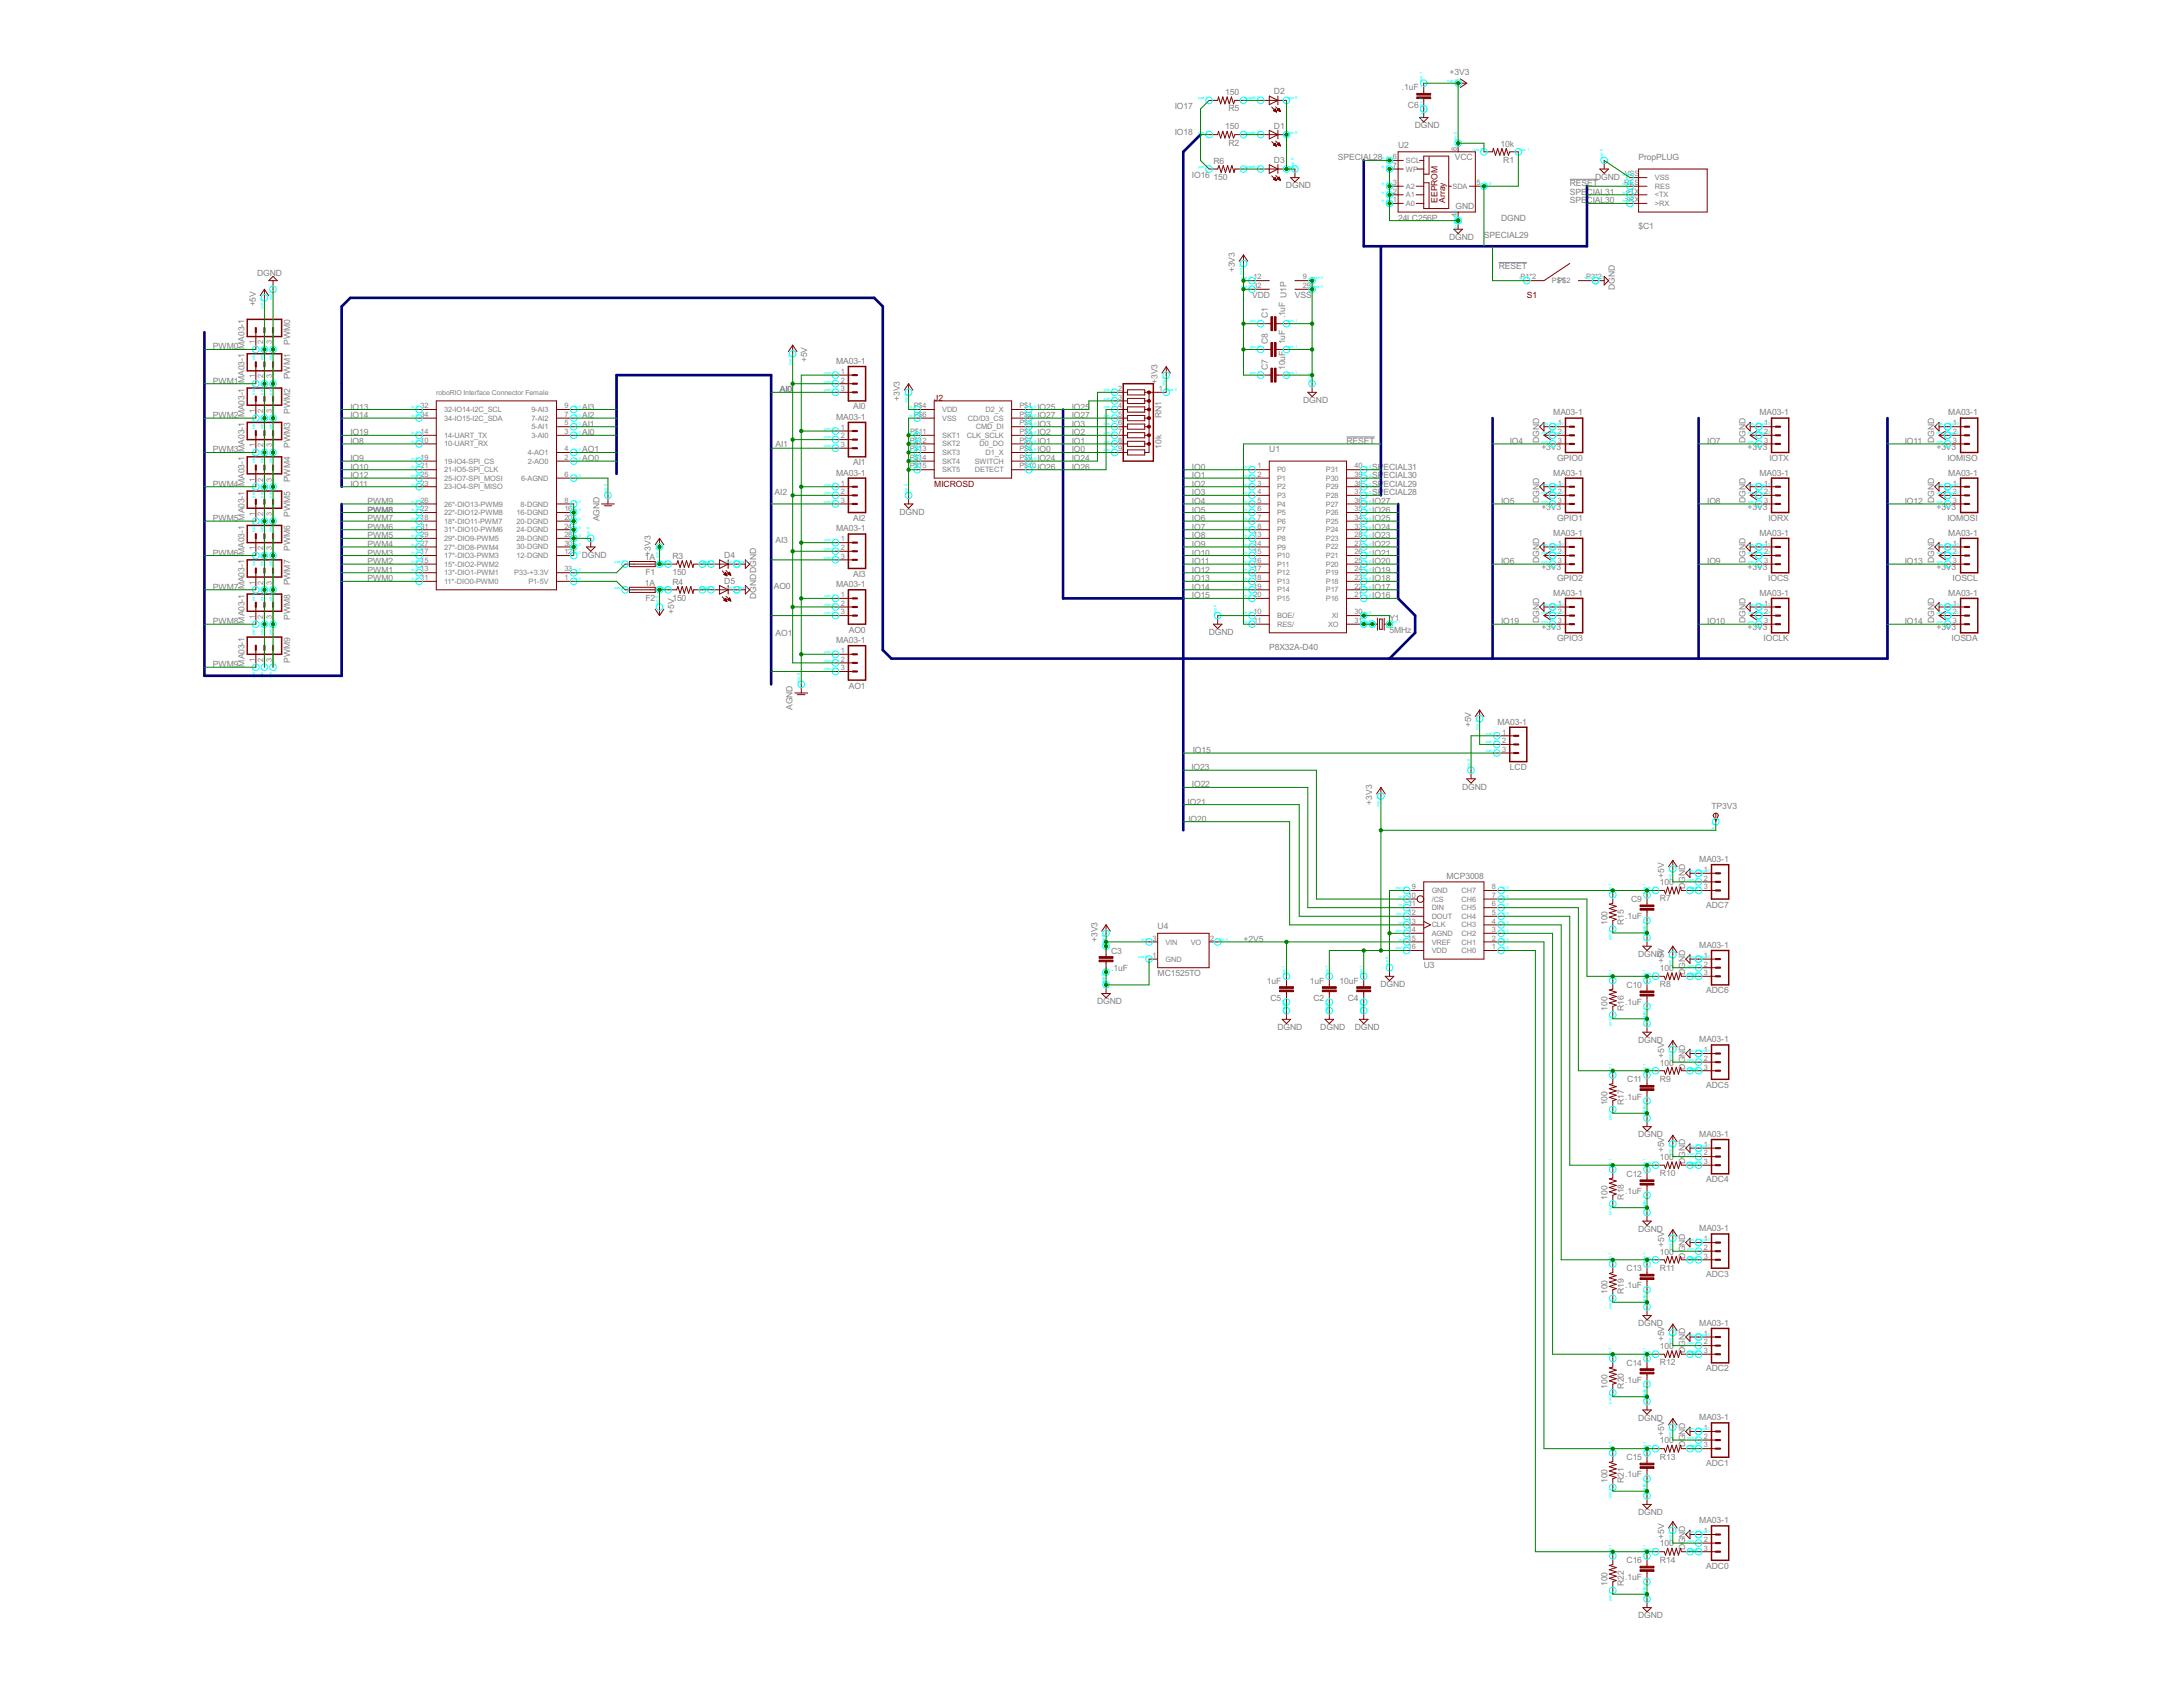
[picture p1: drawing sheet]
<svg xmlns="http://www.w3.org/2000/svg" width="279mm" height="216mm" viewBox="0 0 279 216" stroke-linecap="round" stroke-linejoin="round" font-family="sans-serif">
<defs><g id="words">
<g font-size="1.2" fill="#808080">
<text x="179.4" y="11.6">.1uF</text>
<text x="185.5" y="9.5">+3V3</text>
<text x="150.4" y="13.9">IO17</text>
<text x="150.4" y="17.2">IO18</text>
<text x="156.8" y="16.6">150</text>
<text x="156.8" y="12.2">150</text>
<text x="157.2" y="14.3">R5</text>
<text x="163" y="12.1">D2</text>
<text x="163" y="16.5">D1</text>
<text x="180.2" y="13.8">C6</text>
<text x="181.1" y="16.4">DGND</text>
<text x="152.6" y="22.7">IO16</text>
<text x="155.3" y="23.1">150</text>
<text x="155.3" y="21">R6</text>
<text x="157.2" y="18.6">R2</text>
<text x="163" y="20.9">D3</text>
<text x="171.2" y="20.5">SPECIAL28</text>
<text x="178.9" y="18.9">U2</text>
<text x="186.2" y="20.5">VCC</text>
<text x="192.1" y="18.8">10k</text>
<text x="192.4" y="20.8">R1</text>
<text x="200.9" y="23.8">RES</text>
<text x="203.1" y="23.8">ET</text>
<text x="204.2" y="23">DGND</text>
<text x="209.7" y="20.5">PropPLUG</text>
<text x="164.6" y="24.1">DGND</text>
<text x="178.9" y="28.2">24LC256P</text>
<text x="186.3" y="26.8">GND</text>
<text x="192.1" y="28.2">DGND</text>
<text x="200.9" y="26">SPECIAL30</text>
<text x="200.9" y="24.9">SPECIAL31</text>
<text x="209.7" y="29.3">$C1</text>
<text x="32.9" y="35.3">DGND</text>
<text x="158.1" y="34.8" transform="rotate(-90 158.1 34.8)">+3V3</text>
<text x="185.5" y="30.7">DGND</text>
<text x="189.9" y="30.4">SPECIAL29</text>
<text x="191.8" y="34.5">RESET</text>
<text x="32.7" y="39.2" transform="rotate(-90 32.7 39.2)">+5V</text>
<text x="160.2" y="38.1">VDD</text>
<text x="162.3" y="40.8" transform="rotate(-90 162.3 40.8)">C1</text>
<text x="164.5" y="40.8" transform="rotate(-90 164.5 40.8)">.1uF U1P</text>
<text x="165.7" y="38.1">VSS</text>
<text x="206.7" y="37.1" transform="rotate(-90 206.7 37.1)">DGND</text>
<text x="27.3" y="44.7">PWM0</text>
<text x="31.3" y="44.6" transform="rotate(-90 31.3 44.6)">MA03-1</text>
<text x="37.1" y="44.2" transform="rotate(-90 37.1 44.2)">PWM0</text>
<text x="103.3" y="46.4" transform="rotate(-90 103.3 46.4)">+5V</text>
<text x="107" y="46.6">MA03-1</text>
<text x="162.3" y="47.4" transform="rotate(-90 162.3 47.4)">C7</text>
<text x="162.3" y="44.1" transform="rotate(-90 162.3 44.1)">C8</text>
<text x="164.5" y="47.4" transform="rotate(-90 164.5 47.4)">10uF 1uF</text>
<text x="27.3" y="49.1">PWM1</text>
<text x="27.3" y="53.5">PWM2</text>
<text x="31.3" y="53.4" transform="rotate(-90 31.3 53.4)">MA03-1</text>
<text x="31.3" y="49" transform="rotate(-90 31.3 49)">MA03-1</text>
<text x="37.1" y="52.9" transform="rotate(-90 37.1 52.9)">PWM2</text>
<text x="37.1" y="48.5" transform="rotate(-90 37.1 48.5)">PWM1</text>
<text x="44.8" y="52.4">IO13</text>
<text x="44.8" y="53.5">IO14</text>
<text x="74.5" y="52.4">AI3</text>
<text x="74.5" y="53.5">AI2</text>
<text x="99.8" y="50.2">AI0</text>
<text x="107" y="53.7">MA03-1</text>
<text x="109.2" y="52.4">AI0</text>
<text x="115.2" y="51.3" transform="rotate(-90 115.2 51.3)">+3V3</text>
<text x="132.8" y="52.4">IO25</text>
<text x="132.8" y="53.5">IO27</text>
<text x="137.2" y="52.4">IO25</text>
<text x="137.2" y="53.5">IO27</text>
<text x="148.2" y="49.1" transform="rotate(-90 148.2 49.1)">+3V3</text>
<text x="148.6" y="53.5" transform="rotate(-90 148.6 53.5)">RN1</text>
<text x="166.8" y="51.6">DGND</text>
<text x="198.8" y="53.2">MA03-1</text>
<text x="225.2" y="53.2">MA03-1</text>
<text x="249.4" y="53.2">MA03-1</text>
<text x="27.3" y="57.9">PWM3</text>
<text x="31.3" y="57.8" transform="rotate(-90 31.3 57.8)">MA03-1</text>
<text x="37.1" y="57.3" transform="rotate(-90 37.1 57.3)">PWM3</text>
<text x="44.8" y="56.8">IO8</text>
<text x="44.8" y="59">IO9</text>
<text x="44.8" y="55.7">IO19</text>
<text x="74.5" y="54.6">AI1</text>
<text x="74.5" y="55.7">AI0</text>
<text x="74.5" y="57.9">AO1</text>
<text x="74.5" y="59">AO0</text>
<text x="99.2" y="57.2">AI1</text>
<text x="109.2" y="59.5">AI1</text>
<text x="132.8" y="59">IO24</text>
<text x="132.8" y="57.9">IO0</text>
<text x="132.8" y="56.8">IO1</text>
<text x="132.8" y="55.7">IO2</text>
<text x="132.8" y="54.6">IO3</text>
<text x="137.2" y="59">IO24</text>
<text x="137.2" y="57.9">IO0</text>
<text x="137.2" y="56.8">IO1</text>
<text x="137.2" y="55.7">IO2</text>
<text x="137.2" y="54.6">IO3</text>
<text x="148.6" y="57.4" transform="rotate(-90 148.6 57.4)">10k</text>
<text x="162.4" y="57.9">U1</text>
<text x="172.3" y="56.8">RESET</text>
<text x="193.2" y="56.8">IO4</text>
<text x="197" y="56.6" transform="rotate(-90 197 56.6)">DGND</text>
<text x="197.3" y="57.6">+3V3</text>
<text x="199.3" y="59">GPIO0</text>
<text x="218.5" y="56.8">IO7</text>
<text x="223.4" y="56.6" transform="rotate(-90 223.4 56.6)">DGND</text>
<text x="223.7" y="57.6">+3V3</text>
<text x="226.5" y="59">IOTX</text>
<text x="243.8" y="56.8">IO11</text>
<text x="247.6" y="56.6" transform="rotate(-90 247.6 56.6)">DGND</text>
<text x="247.8" y="57.6">+3V3</text>
<text x="249.3" y="59">IOMISO</text>
<text x="27.3" y="62.3">PWM4</text>
<text x="31.3" y="62.2" transform="rotate(-90 31.3 62.2)">MA03-1</text>
<text x="37.1" y="61.7" transform="rotate(-90 37.1 61.7)">PWM4</text>
<text x="44.8" y="60.1">IO10</text>
<text x="44.8" y="62.3">IO11</text>
<text x="44.8" y="61.2">IO12</text>
<text x="47" y="65.6">PWM8</text>
<text x="47" y="64.5">PWM9</text>
<text x="99.1" y="63.4">AI2</text>
<text x="107" y="60.9">MA03-1</text>
<text x="115.1" y="65.9">DGND</text>
<text x="132.8" y="60.1">IO26</text>
<text x="137.2" y="60.1">IO26</text>
<text x="152.6" y="65.6">IO5</text>
<text x="152.6" y="60.1">IO0</text>
<text x="152.6" y="61.2">IO1</text>
<text x="152.6" y="62.3">IO2</text>
<text x="152.6" y="63.4">IO3</text>
<text x="152.6" y="64.5">IO4</text>
<text x="175.6" y="63.4">SPECIAL28</text>
<text x="175.6" y="62.3">SP</text>
<text x="175.6" y="61.2">SP</text>
<text x="175.6" y="60.1">SP</text>
<text x="175.6" y="65.6">IO26</text>
<text x="175.6" y="64.5">IO27</text>
<text x="177.1" y="62.3">ECIAL29</text>
<text x="177.1" y="61.2">ECIAL30</text>
<text x="177.1" y="60.1">ECIAL31</text>
<text x="192.1" y="64.5">IO5</text>
<text x="197" y="64.3" transform="rotate(-90 197 64.3)">DGND</text>
<text x="197.3" y="65.3">+3V3</text>
<text x="198.8" y="60.9">MA03-1</text>
<text x="218.5" y="64.5">IO8</text>
<text x="223.4" y="64.3" transform="rotate(-90 223.4 64.3)">DGND</text>
<text x="223.7" y="65.3">+3V3</text>
<text x="225.2" y="60.9">MA03-1</text>
<text x="243.8" y="64.5">IO12</text>
<text x="247.6" y="64.3" transform="rotate(-90 247.6 64.3)">DGND</text>
<text x="247.8" y="65.3">+3V3</text>
<text x="249.4" y="60.9">MA03-1</text>
<text x="27.3" y="71.1">PWM6</text>
<text x="27.3" y="66.7">PWM5</text>
<text x="31.3" y="71" transform="rotate(-90 31.3 71)">MA03-1</text>
<text x="31.3" y="66.6" transform="rotate(-90 31.3 66.6)">MA03-1</text>
<text x="37.1" y="70.5" transform="rotate(-90 37.1 70.5)">PWM6</text>
<text x="37.1" y="66.1" transform="rotate(-90 37.1 66.1)">PWM5</text>
<text x="47" y="71.1">PWM3</text>
<text x="47" y="66.7">PWM7</text>
<text x="47" y="67.8">PWM6</text>
<text x="47" y="68.9">PWM5</text>
<text x="47" y="70">PWM4</text>
<text x="74.5" y="71.4">DGND</text>
<text x="76.7" y="66.7" transform="rotate(-90 76.7 66.7)">AGND</text>
<text x="82.5" y="71.7">1A</text>
<text x="83.3" y="71.1" transform="rotate(-90 83.3 71.1)">+3V3</text>
<text x="86.1" y="71.5">R3</text>
<text x="92.7" y="71.4">D4</text>
<text x="99.2" y="69.4">AI3</text>
<text x="107" y="68">MA03-1</text>
<text x="109.2" y="66.7">AI2</text>
<text x="152.6" y="66.7">IO6</text>
<text x="152.6" y="67.8">IO7</text>
<text x="152.6" y="68.9">IO8</text>
<text x="152.6" y="70">IO9</text>
<text x="152.6" y="71.1">IO10</text>
<text x="175.6" y="71.1">IO21</text>
<text x="175.6" y="70">IO22</text>
<text x="175.6" y="68.9">IO23</text>
<text x="175.6" y="67.8">IO24</text>
<text x="175.6" y="66.7">IO25</text>
<text x="198.8" y="68.6">MA03-1</text>
<text x="199.3" y="66.7">GPIO1</text>
<text x="225.2" y="68.6">MA03-1</text>
<text x="226.3" y="66.7">IORX</text>
<text x="249.3" y="66.7">IOMOSI</text>
<text x="249.4" y="68.6">MA03-1</text>
<text x="27.3" y="75.5">PWM7</text>
<text x="31.3" y="75.4" transform="rotate(-90 31.3 75.4)">MA03-1</text>
<text x="37.1" y="74.9" transform="rotate(-90 37.1 74.9)">PWM7</text>
<text x="47" y="74.4">PWM0</text>
<text x="47" y="73.3">PWM1</text>
<text x="47" y="72.2">PWM2</text>
<text x="82.5" y="75">1A</text>
<text x="82.6" y="76.9">F2</text>
<text x="82.6" y="73.6">F1</text>
<text x="86.1" y="73.6">150</text>
<text x="86.1" y="76.9">150</text>
<text x="86.1" y="74.8">R4</text>
<text x="92.7" y="74.7">D5</text>
<text x="96.8" y="76.6" transform="rotate(-90 96.8 76.6)">DGNDDGND</text>
<text x="99" y="75.4">AO0</text>
<text x="107" y="75.2">MA03-1</text>
<text x="109.2" y="73.8">AI3</text>
<text x="152.6" y="72.2">IO11</text>
<text x="152.6" y="73.3">IO12</text>
<text x="152.6" y="74.4">IO13</text>
<text x="152.6" y="76.6">IO15</text>
<text x="152.6" y="75.5">IO14</text>
<text x="175.6" y="76.6">IO16</text>
<text x="175.6" y="75.5">IO17</text>
<text x="175.6" y="74.4">IO18</text>
<text x="175.6" y="73.3">IO19</text>
<text x="175.6" y="72.2">IO20</text>
<text x="192.1" y="72.2">IO6</text>
<text x="197" y="72" transform="rotate(-90 197 72)">DGND</text>
<text x="197.3" y="73">+3V3</text>
<text x="198.8" y="76.3">MA03-1</text>
<text x="199.3" y="74.4">GPIO2</text>
<text x="218.5" y="72.2">IO9</text>
<text x="223.4" y="72" transform="rotate(-90 223.4 72)">DGND</text>
<text x="223.7" y="73">+3V3</text>
<text x="225.2" y="76.3">MA03-1</text>
<text x="226.3" y="74.4">IOCS</text>
<text x="243.8" y="72.2">IO13</text>
<text x="247.6" y="72" transform="rotate(-90 247.6 72)">DGND</text>
<text x="247.8" y="73">+3V3</text>
<text x="249.4" y="76.3">MA03-1</text>
<text x="249.9" y="74.4">IOSCL</text>
<text x="27.3" y="79.9">PWM8</text>
<text x="31.3" y="79.8" transform="rotate(-90 31.3 79.8)">MA03-1</text>
<text x="37.1" y="79.3" transform="rotate(-90 37.1 79.3)">PWM8</text>
<text x="86.3" y="78.5" transform="rotate(-90 86.3 78.5)">+5V</text>
<text x="99.2" y="81.4">AO1</text>
<text x="107" y="82.3">MA03-1</text>
<text x="108.6" y="81">AO0</text>
<text x="154.7" y="81.3">DGND</text>
<text x="162.4" y="83.2">P8X32A-D40</text>
<text x="177.8" y="81">5MHz</text>
<text x="177.8" y="79.4">Y1</text>
<text x="192.1" y="79.9">IO19</text>
<text x="197" y="79.7" transform="rotate(-90 197 79.7)">DGND</text>
<text x="197.3" y="80.6">+3V3</text>
<text x="199.3" y="82.1">GPIO3</text>
<text x="218.5" y="79.9">IO10</text>
<text x="223.4" y="79.7" transform="rotate(-90 223.4 79.7)">DGND</text>
<text x="223.7" y="80.6">+3V3</text>
<text x="225.7" y="82.1">IOCLK</text>
<text x="243.8" y="79.9">IO14</text>
<text x="247.6" y="79.7" transform="rotate(-90 247.6 79.7)">DGND</text>
<text x="247.8" y="80.6">+3V3</text>
<text x="249.8" y="82.1">IOSDA</text>
<text x="27.3" y="85.4">PWM9</text>
<text x="31.3" y="85.3" transform="rotate(-90 31.3 85.3)">MA03-1</text>
<text x="37.1" y="84.8" transform="rotate(-90 37.1 84.8)">PWM9</text>
<text x="108.6" y="88.1">AO1</text>
<text x="101.4" y="90.9" transform="rotate(-90 101.4 90.9)">AGND</text>
<text x="188.3" y="93.1" transform="rotate(-90 188.3 93.1)">+5V</text>
<text x="191.7" y="92.7">MA03-1</text>
<text x="152.5" y="98.5">IO23</text>
<text x="152.6" y="100.8">IO22</text>
<text x="152.7" y="96.4">IO15</text>
<text x="187.1" y="101">DGND</text>
<text x="193.3" y="98.6">LCD</text>
<text x="152" y="103">IO21</text>
<text x="152.1" y="105.2">IO20</text>
<text x="175.6" y="103" transform="rotate(-90 175.6 103)">+3V3</text>
<text x="219.1" y="103.5">TP3V3</text>
<text x="185.1" y="112.5">MCP3008</text>
<text x="212.5" y="113.3">100</text>
<text x="213" y="112.3" transform="rotate(-90 213 112.3)">+5V</text>
<text x="215.7" y="113.8" transform="rotate(-90 215.7 113.8)">DGND</text>
<text x="217.5" y="110.3">MA03-1</text>
<text x="148.2" y="118.9">U4</text>
<text x="205.7" y="118.4" transform="rotate(-90 205.7 118.4)">100</text>
<text x="207.8" y="118.4" transform="rotate(-90 207.8 118.4)">R15</text>
<text x="208" y="117.6">.1uF</text>
<text x="208.8" y="115.4">C9</text>
<text x="212.5" y="115.4">R7</text>
<text x="218.4" y="116.1">ADC7</text>
<text x="140.5" y="120.6" transform="rotate(-90 140.5 120.6)">+3V3</text>
<text x="142.2" y="124.2">.1uF</text>
<text x="142.2" y="122">C3</text>
<text x="148.2" y="124.9">MC1525TO</text>
<text x="159.1" y="120.6">+2V5</text>
<text x="162.1" y="125.9">1uF</text>
<text x="167.6" y="125.9">1uF</text>
<text x="171.4" y="125.9">10uF</text>
<text x="182.2" y="123.8">U3</text>
<text x="209.7" y="122.5">DGND</text>
<text x="212.5" y="124.3">100</text>
<text x="213" y="123.3" transform="rotate(-90 213 123.3)">+5V</text>
<text x="215.7" y="124.8" transform="rotate(-90 215.7 124.8)">DGND</text>
<text x="217.5" y="121.3">MA03-1</text>
<text x="140.4" y="128.5">DGND</text>
<text x="162.6" y="128.1">C5</text>
<text x="163.5" y="131.8">DGND</text>
<text x="168.1" y="128.1">C2</text>
<text x="169" y="131.8">DGND</text>
<text x="172.5" y="128.1">C4</text>
<text x="173.4" y="131.8">DGND</text>
<text x="176.7" y="126.3">DGND</text>
<text x="205.7" y="129.3" transform="rotate(-90 205.7 129.3)">100</text>
<text x="207.8" y="129.3" transform="rotate(-90 207.8 129.3)">R16</text>
<text x="208" y="128.6">.1uF</text>
<text x="208.2" y="126.4">C10</text>
<text x="212.5" y="126.4">R8</text>
<text x="218.4" y="127.1">ADC6</text>
<text x="209.7" y="133.5">DGND</text>
<text x="212.5" y="136.4">100</text>
<text x="213" y="135.4" transform="rotate(-90 213 135.4)">+5V</text>
<text x="215.7" y="136.9" transform="rotate(-90 215.7 136.9)">DGND</text>
<text x="217.5" y="133.4">MA03-1</text>
<text x="205.7" y="141.4" transform="rotate(-90 205.7 141.4)">100</text>
<text x="207.8" y="141.4" transform="rotate(-90 207.8 141.4)">R17</text>
<text x="208" y="140.7">.1uF</text>
<text x="208.3" y="138.5">C11</text>
<text x="212.5" y="138.4">R9</text>
<text x="218.4" y="139.2">ADC5</text>
<text x="209.7" y="145.6">DGND</text>
<text x="212.5" y="148.5">100</text>
<text x="213" y="147.5" transform="rotate(-90 213 147.5)">+5V</text>
<text x="215.7" y="149" transform="rotate(-90 215.7 149)">DGND</text>
<text x="217.5" y="145.5">MA03-1</text>
<text x="205.7" y="153.5" transform="rotate(-90 205.7 153.5)">100</text>
<text x="207.8" y="153.5" transform="rotate(-90 207.8 153.5)">R18</text>
<text x="208" y="152.8">.1uF</text>
<text x="208.2" y="150.6">C12</text>
<text x="212.5" y="150.5">R10</text>
<text x="218.4" y="151.3">ADC4</text>
<text x="209.7" y="157.6">DGND</text>
<text x="212.5" y="160.6">100</text>
<text x="213" y="159.6" transform="rotate(-90 213 159.6)">+5V</text>
<text x="215.7" y="161.1" transform="rotate(-90 215.7 161.1)">DGND</text>
<text x="217.5" y="157.6">MA03-1</text>
<text x="205.7" y="165.6" transform="rotate(-90 205.7 165.6)">100</text>
<text x="207.8" y="165.6" transform="rotate(-90 207.8 165.6)">R19</text>
<text x="208" y="164.9">.1uF</text>
<text x="208.2" y="162.7">C13</text>
<text x="212.5" y="162.6">R11</text>
<text x="218.4" y="163.4">ADC3</text>
<text x="209.7" y="169.7">DGND</text>
<text x="212.5" y="172.6">100</text>
<text x="213" y="171.7" transform="rotate(-90 213 171.7)">+5V</text>
<text x="215.7" y="173.2" transform="rotate(-90 215.7 173.2)">DGND</text>
<text x="217.5" y="169.7">MA03-1</text>
<text x="205.7" y="177.7" transform="rotate(-90 205.7 177.7)">100</text>
<text x="207.8" y="177.7" transform="rotate(-90 207.8 177.7)">R20</text>
<text x="208" y="177">.1uF</text>
<text x="208.2" y="174.8">C14</text>
<text x="212.5" y="174.7">R12</text>
<text x="218.4" y="175.5">ADC2</text>
<text x="209.7" y="181.8">DGND</text>
<text x="212.5" y="184.7">100</text>
<text x="213" y="183.7" transform="rotate(-90 213 183.7)">+5V</text>
<text x="215.7" y="185.2" transform="rotate(-90 215.7 185.2)">DGND</text>
<text x="217.5" y="181.8">MA03-1</text>
<text x="205.7" y="189.8" transform="rotate(-90 205.7 189.8)">100</text>
<text x="207.8" y="189.8" transform="rotate(-90 207.8 189.8)">R21</text>
<text x="208" y="189.1">.1uF</text>
<text x="208.2" y="186.9">C15</text>
<text x="212.5" y="186.8">R13</text>
<text x="218.4" y="187.6">ADC1</text>
<text x="209.7" y="193.9">DGND</text>
<text x="212.5" y="197.9">100</text>
<text x="213" y="196.9" transform="rotate(-90 213 196.9)">+5V</text>
<text x="217.5" y="195">MA03-1</text>
<text x="205.7" y="203" transform="rotate(-90 205.7 203)">100</text>
<text x="207.8" y="203" transform="rotate(-90 207.8 203)">R22</text>
<text x="208" y="202.3">.1uF</text>
<text x="208.2" y="200.1">C16</text>
<text x="212.5" y="200">R14</text>
<text x="215.7" y="198.4" transform="rotate(-90 215.7 198.4)">DGND</text>
<text x="218.4" y="200.8">ADC0</text>
<text x="209.7" y="207.1">DGND</text>
</g>
<g font-size="1.2" fill="#800000">
<text x="184" y="25.9" transform="rotate(-90 184 25.9)">EEPROM</text>
<text x="185" y="25.9" transform="rotate(-90 185 25.9)">Array</text>
<text x="195.4" y="38.1">S1</text>
<text x="119.6" y="51.3">J2</text>
<text x="119.6" y="62.3">MICROSD</text>
</g>
<g font-size="1.1" fill="#808080">
<text x="178.3" y="20.4">6</text>
<text x="178.3" y="23.7">3</text>
<text x="178.3" y="21.5">7</text>
<text x="179.9" y="20.9">SCL</text>
<text x="179.9" y="22">WP</text>
<text x="186.5" y="19.3" transform="rotate(-90 186.5 19.3)">8</text>
<text x="189" y="23.7">5</text>
<text x="207.9" y="23.7">RES</text>
<text x="208" y="22.6">VSS</text>
<text x="211.8" y="23.1">VSS</text>
<text x="178.3" y="25.9">1</text>
<text x="178.3" y="24.8">2</text>
<text x="179.9" y="26.4">A0</text>
<text x="179.9" y="25.3">A1</text>
<text x="179.9" y="24.2">A2</text>
<text x="185.9" y="24.2">SDA</text>
<text x="186.5" y="27.8" transform="rotate(-90 186.5 27.8)">4</text>
<text x="208" y="25.9">&gt;RX</text>
<text x="208.1" y="24.8">&lt;TX</text>
<text x="211.8" y="24.2">RES</text>
<text x="211.8" y="25.3">&lt;TX</text>
<text x="211.8" y="26.4">&gt;RX</text>
<text x="160.4" y="35.8">12</text>
<text x="166.8" y="35.8">9</text>
<text x="194.6" y="35.8">P1*2</text>
<text x="203" y="35.8">P3*2</text>
<text x="160.4" y="36.9">32</text>
<text x="166.8" y="36.9">29</text>
<text x="198.6" y="36.3">P$P1$2</text>
<text x="32.6" y="44" transform="rotate(-90 32.6 44)">1</text>
<text x="33.7" y="44" transform="rotate(-90 33.7 44)">2</text>
<text x="34.8" y="44" transform="rotate(-90 34.8 44)">3</text>
<text x="107.6" y="47.9">1</text>
<text x="32.6" y="52.8" transform="rotate(-90 32.6 52.8)">1</text>
<text x="32.6" y="48.4" transform="rotate(-90 32.6 48.4)">1</text>
<text x="33.7" y="52.8" transform="rotate(-90 33.7 52.8)">2</text>
<text x="33.7" y="48.4" transform="rotate(-90 33.7 48.4)">2</text>
<text x="34.8" y="52.8" transform="rotate(-90 34.8 52.8)">3</text>
<text x="34.8" y="48.4" transform="rotate(-90 34.8 48.4)">3</text>
<text x="53.8" y="53.4">34</text>
<text x="53.8" y="52.3">32</text>
<text x="56.8" y="53.8">34-IO15-I2C_SDA</text>
<text x="56.8" y="52.7">32-IO14-I2C_SCL</text>
<text x="68" y="52.7">9-AI3</text>
<text x="68" y="53.8">7-AI2</text>
<text x="72.2" y="52.3">9</text>
<text x="72.2" y="53.4">7</text>
<text x="107.6" y="49">2</text>
<text x="107.6" y="50.1">3</text>
<text x="116.9" y="52.3">P$4</text>
<text x="116.9" y="53.4">P$6</text>
<text x="120.6" y="52.7">VDD</text>
<text x="120.6" y="53.8">VSS</text>
<text x="123.9" y="53.8">CD/D3_CS</text>
<text x="126.2" y="52.7">D2_X</text>
<text x="130.5" y="52.3">P$1</text>
<text x="130.5" y="53.4">P$2</text>
<text x="143.1" y="50.1">2</text>
<text x="143.1" y="51.2">3</text>
<text x="143.1" y="52.3">4</text>
<text x="143.1" y="53.4">5</text>
<text x="148.3" y="50.1">1</text>
<text x="32.6" y="57.2" transform="rotate(-90 32.6 57.2)">1</text>
<text x="33.7" y="57.2" transform="rotate(-90 33.7 57.2)">2</text>
<text x="34.8" y="57.2" transform="rotate(-90 34.8 57.2)">3</text>
<text x="53.8" y="55.6">14</text>
<text x="53.8" y="56.7">10</text>
<text x="53.8" y="59.9">21</text>
<text x="53.8" y="58.9">19</text>
<text x="56.8" y="56">14-UART_TX</text>
<text x="56.8" y="57.1">10-UART_RX</text>
<text x="56.8" y="59.3">19-IO4-SPI_CS</text>
<text x="67.5" y="58.2">4-AO1</text>
<text x="67.5" y="59.3">2-AO0</text>
<text x="68" y="54.9">5-AI1</text>
<text x="68" y="56">3-AI0</text>
<text x="72.2" y="57.8">4</text>
<text x="72.2" y="58.9">2</text>
<text x="72.2" y="54.5">5</text>
<text x="72.2" y="55.6">3</text>
<text x="107.6" y="55">1</text>
<text x="107.6" y="56.1">2</text>
<text x="107.6" y="57.2">3</text>
<text x="116.4" y="56.7">P$12</text>
<text x="116.4" y="57.8">P$13</text>
<text x="116.4" y="58.9">P$14</text>
<text x="116.4" y="59.9">P$15</text>
<text x="116.5" y="55.6">P$11</text>
<text x="120.6" y="56">SKT1</text>
<text x="120.6" y="57.1">SKT2</text>
<text x="120.6" y="58.2">SKT3</text>
<text x="120.6" y="59.3">SKT4</text>
<text x="123.7" y="56">CLK_SCLK</text>
<text x="124.8" y="59.3">SWITCH</text>
<text x="124.9" y="54.9">CMD_DI</text>
<text x="125.4" y="57.1">D0_DO</text>
<text x="126.2" y="58.2">D1_X</text>
<text x="130.5" y="54.5">P$3</text>
<text x="130.5" y="55.6">P$5</text>
<text x="130.5" y="56.7">P$7</text>
<text x="130.5" y="57.8">P$8</text>
<text x="130.5" y="58.9">P$9</text>
<text x="130.5" y="59.9">P$10</text>
<text x="143.1" y="54.5">6</text>
<text x="143.1" y="55.6">7</text>
<text x="143.1" y="56.7">8</text>
<text x="143.1" y="57.8">9</text>
<text x="160.9" y="59.9">1</text>
<text x="173.4" y="59.9">40</text>
<text x="199.4" y="54.5">1</text>
<text x="199.4" y="55.6">2</text>
<text x="199.4" y="56.7">3</text>
<text x="225.8" y="54.5">1</text>
<text x="225.8" y="55.6">2</text>
<text x="225.8" y="56.7">3</text>
<text x="250" y="54.5">1</text>
<text x="250" y="55.6">2</text>
<text x="250" y="56.7">3</text>
<text x="32.6" y="61.6" transform="rotate(-90 32.6 61.6)">1</text>
<text x="33.7" y="61.6" transform="rotate(-90 33.7 61.6)">2</text>
<text x="34.8" y="61.6" transform="rotate(-90 34.8 61.6)">3</text>
<text x="53.8" y="64.3">26</text>
<text x="53.8" y="65.4">22</text>
<text x="53.8" y="61">25</text>
<text x="53.8" y="62.1">23</text>
<text x="56.8" y="64.8">26*-DIO13-PWM9</text>
<text x="56.8" y="65.9">22*-DIO12-PWM8</text>
<text x="56.8" y="61.5">25-IO7-SPI_MOSI</text>
<text x="56.8" y="62.6">23-IO4-SPI_MISO</text>
<text x="56.8" y="60.4">21-IO5-SPI_CLK</text>
<text x="66.1" y="65.9">16-DGND</text>
<text x="66.6" y="64.8">8-DGND</text>
<text x="66.7" y="61.5">6-AGND</text>
<text x="72.2" y="65.4">16</text>
<text x="72.2" y="64.3">8</text>
<text x="72.2" y="61">6</text>
<text x="107.6" y="62.1">1</text>
<text x="107.6" y="63.2">2</text>
<text x="107.6" y="64.3">3</text>
<text x="120.6" y="60.4">SKT5</text>
<text x="124.8" y="60.4">DETECT</text>
<text x="160.9" y="61">2</text>
<text x="160.9" y="62.1">3</text>
<text x="160.9" y="63.2">4</text>
<text x="160.9" y="64.3">5</text>
<text x="160.9" y="65.4">6</text>
<text x="163.5" y="60.4">P0</text>
<text x="163.5" y="61.5">P1</text>
<text x="163.5" y="62.6">P2</text>
<text x="163.5" y="63.7">P3</text>
<text x="163.5" y="64.8">P4</text>
<text x="163.5" y="65.9">P5</text>
<text x="169.7" y="65.9">P26</text>
<text x="169.7" y="64.8">P27</text>
<text x="169.7" y="63.7">P28</text>
<text x="169.7" y="62.6">P29</text>
<text x="169.7" y="61.5">P30</text>
<text x="169.7" y="60.4">P31</text>
<text x="173.4" y="65.4">35</text>
<text x="173.4" y="64.3">36</text>
<text x="173.4" y="63.2">37</text>
<text x="173.4" y="62.1">38</text>
<text x="173.4" y="61">39</text>
<text x="199.4" y="62.1">1</text>
<text x="199.4" y="63.2">2</text>
<text x="199.4" y="64.3">3</text>
<text x="225.8" y="62.1">1</text>
<text x="225.8" y="63.2">2</text>
<text x="225.8" y="64.3">3</text>
<text x="250" y="62.1">1</text>
<text x="250" y="63.2">2</text>
<text x="250" y="64.3">3</text>
<text x="32.6" y="70.4" transform="rotate(-90 32.6 70.4)">1</text>
<text x="32.6" y="66" transform="rotate(-90 32.6 66)">1</text>
<text x="33.7" y="70.4" transform="rotate(-90 33.7 70.4)">2</text>
<text x="33.7" y="66" transform="rotate(-90 33.7 66)">2</text>
<text x="34.8" y="70.4" transform="rotate(-90 34.8 70.4)">3</text>
<text x="34.8" y="66" transform="rotate(-90 34.8 66)">3</text>
<text x="53.8" y="66.5">18</text>
<text x="53.8" y="67.6">31</text>
<text x="53.8" y="68.7">29</text>
<text x="53.8" y="69.8">27</text>
<text x="53.8" y="70.9">17</text>
<text x="56.8" y="67">18*-DIO11-PWM7</text>
<text x="56.8" y="68.1">31*-DIO10-PWM6</text>
<text x="56.8" y="69.2">29*-DIO9-PWM5</text>
<text x="56.8" y="70.3">27*-DIO8-PWM4</text>
<text x="56.8" y="71.4">17*-DIO3-PWM3</text>
<text x="66.1" y="70.3">30-DGND</text>
<text x="66.1" y="69.2">28-DGND</text>
<text x="66.1" y="68.1">24-DGND</text>
<text x="66.1" y="67">20-DGND</text>
<text x="66.1" y="71.4">12-DGND</text>
<text x="72.2" y="69.8">30</text>
<text x="72.2" y="68.7">28</text>
<text x="72.2" y="67.6">24</text>
<text x="72.2" y="66.5">20</text>
<text x="72.2" y="70.9">12</text>
<text x="107.6" y="69.3">1</text>
<text x="107.6" y="70.4">2</text>
<text x="107.6" y="71.5">3</text>
<text x="160.4" y="68.7">13</text>
<text x="160.4" y="69.8">14</text>
<text x="160.4" y="70.9">15</text>
<text x="160.9" y="66.5">7</text>
<text x="160.9" y="67.6">8</text>
<text x="163.5" y="67">P6</text>
<text x="163.5" y="68.1">P7</text>
<text x="163.5" y="69.2">P8</text>
<text x="163.5" y="70.3">P9</text>
<text x="163.5" y="71.4">P10</text>
<text x="169.7" y="71.4">P21</text>
<text x="169.7" y="70.3">P22</text>
<text x="169.7" y="69.2">P23</text>
<text x="169.7" y="68.1">P24</text>
<text x="169.7" y="67">P25</text>
<text x="173.4" y="70.9">26</text>
<text x="173.4" y="69.8">27</text>
<text x="173.4" y="68.7">28</text>
<text x="173.4" y="67.6">33</text>
<text x="173.4" y="66.5">34</text>
<text x="199.4" y="69.8">1</text>
<text x="199.4" y="70.9">2</text>
<text x="225.8" y="69.8">1</text>
<text x="225.8" y="70.9">2</text>
<text x="250" y="69.8">1</text>
<text x="250" y="70.9">2</text>
<text x="32.6" y="74.8" transform="rotate(-90 32.6 74.8)">1</text>
<text x="33.7" y="74.8" transform="rotate(-90 33.7 74.8)">2</text>
<text x="34.8" y="74.8" transform="rotate(-90 34.8 74.8)">3</text>
<text x="53.8" y="72">15</text>
<text x="53.8" y="73.1">13</text>
<text x="53.9" y="74.2">11</text>
<text x="56.8" y="72.5">15*-DIO2-PWM2</text>
<text x="56.8" y="73.6">13*-DIO1-PWM1</text>
<text x="56.8" y="74.7">11*-DIO0-PWM0</text>
<text x="65.8" y="73.6">P33-+3.3V</text>
<text x="67.6" y="74.7">P1-5V</text>
<text x="72.2" y="73.1">33</text>
<text x="72.2" y="74.2">1</text>
<text x="107.6" y="76.4">1</text>
<text x="107.6" y="77.5">2</text>
<text x="160.4" y="72">16</text>
<text x="160.4" y="73.1">17</text>
<text x="160.4" y="74.2">18</text>
<text x="160.4" y="75.3">19</text>
<text x="160.4" y="76.4">20</text>
<text x="163.5" y="72.5">P11</text>
<text x="163.5" y="73.6">P12</text>
<text x="163.5" y="74.7">P13</text>
<text x="163.5" y="75.8">P14</text>
<text x="163.5" y="76.9">P15</text>
<text x="169.7" y="76.9">P16</text>
<text x="169.7" y="75.8">P17</text>
<text x="169.7" y="74.7">P18</text>
<text x="169.7" y="73.6">P19</text>
<text x="169.7" y="72.5">P20</text>
<text x="173.4" y="76.4">21</text>
<text x="173.4" y="75.3">22</text>
<text x="173.4" y="74.2">23</text>
<text x="173.4" y="73.1">24</text>
<text x="173.4" y="72">25</text>
<text x="199.4" y="72">3</text>
<text x="199.4" y="77.5">1</text>
<text x="225.8" y="72">3</text>
<text x="225.8" y="77.5">1</text>
<text x="250" y="72">3</text>
<text x="250" y="77.5">1</text>
<text x="32.6" y="79.2" transform="rotate(-90 32.6 79.2)">1</text>
<text x="33.7" y="79.2" transform="rotate(-90 33.7 79.2)">2</text>
<text x="34.8" y="79.2" transform="rotate(-90 34.8 79.2)">3</text>
<text x="107.6" y="78.6">3</text>
<text x="107.6" y="83.6">1</text>
<text x="160.4" y="78.6">10</text>
<text x="160.5" y="79.7">11</text>
<text x="163.5" y="79.1">BOE/</text>
<text x="163.5" y="80.2">RES/</text>
<text x="170" y="80.2">XO</text>
<text x="170.5" y="79.1">XI</text>
<text x="173.4" y="78.6">30</text>
<text x="173.4" y="79.7">31</text>
<text x="199.4" y="78.6">2</text>
<text x="199.4" y="79.7">3</text>
<text x="225.8" y="78.6">2</text>
<text x="225.8" y="79.7">3</text>
<text x="250" y="78.6">2</text>
<text x="250" y="79.7">3</text>
<text x="32.6" y="84.7" transform="rotate(-90 32.6 84.7)">1</text>
<text x="33.7" y="84.7" transform="rotate(-90 33.7 84.7)">2</text>
<text x="34.8" y="84.7" transform="rotate(-90 34.8 84.7)">3</text>
<text x="107.6" y="84.7">2</text>
<text x="107.6" y="85.8">3</text>
<text x="192.3" y="94">1</text>
<text x="192.3" y="95.1">2</text>
<text x="192.3" y="96.2">3</text>
<text x="180.7" y="113.8">9</text>
<text x="190.9" y="113.8">8</text>
<text x="218.1" y="111.6">1</text>
<text x="218.1" y="112.7">2</text>
<text x="218.1" y="113.8">3</text>
<text x="180.2" y="119.3">14</text>
<text x="180.2" y="118.2">13</text>
<text x="180.2" y="117.1">12</text>
<text x="180.2" y="114.9">10</text>
<text x="180.3" y="116">11</text>
<text x="183.2" y="114.3">GND</text>
<text x="183.2" y="119.8">AGND</text>
<text x="183.2" y="118.7">CLK</text>
<text x="183.2" y="117.6">DOUT</text>
<text x="183.2" y="116.5">DIN</text>
<text x="183.2" y="115.4">/CS</text>
<text x="187.1" y="119.8">CH2</text>
<text x="187.1" y="118.7">CH3</text>
<text x="187.1" y="117.6">CH4</text>
<text x="187.1" y="116.5">CH5</text>
<text x="187.1" y="115.4">CH6</text>
<text x="187.1" y="114.3">CH7</text>
<text x="190.9" y="119.3">3</text>
<text x="190.9" y="118.2">4</text>
<text x="190.9" y="117.1">5</text>
<text x="190.9" y="116">6</text>
<text x="190.9" y="114.9">7</text>
<text x="147.5" y="120.4">3</text>
<text x="147.5" y="122.6">1</text>
<text x="149.2" y="120.9">VIN</text>
<text x="149.2" y="123.1">GND</text>
<text x="152.4" y="120.9">VO</text>
<text x="154.9" y="120.4">2</text>
<text x="180.2" y="121.5">16</text>
<text x="180.2" y="120.4">15</text>
<text x="183.2" y="122">VDD</text>
<text x="183.2" y="120.9">VREF</text>
<text x="187.1" y="122">CH0</text>
<text x="187.1" y="120.9">CH1</text>
<text x="190.9" y="121.5">1</text>
<text x="190.9" y="120.4">2</text>
<text x="218.1" y="122.6">1</text>
<text x="218.1" y="123.7">2</text>
<text x="218.1" y="124.8">3</text>
<text x="218.1" y="134.7">1</text>
<text x="218.1" y="135.8">2</text>
<text x="218.1" y="136.9">3</text>
<text x="218.1" y="146.8">1</text>
<text x="218.1" y="147.9">2</text>
<text x="218.1" y="149">3</text>
<text x="218.1" y="158.9">1</text>
<text x="218.1" y="160">2</text>
<text x="218.1" y="161.1">3</text>
<text x="218.1" y="171">1</text>
<text x="218.1" y="172.1">2</text>
<text x="218.1" y="173.2">3</text>
<text x="218.1" y="183">1</text>
<text x="218.1" y="184.1">2</text>
<text x="218.1" y="185.2">3</text>
<text x="218.1" y="196.2">1</text>
<text x="218.1" y="197.3">2</text>
<text x="218.1" y="198.4">3</text>
</g>
<text font-size="1" fill="#808080" x="55.8" y="50.5">roboRIO Interface Connector Female</text>
<g font-size=".6" fill="#0ff">
<text x="182.1" y="10.5" transform="rotate(-90 182.1 10.5)">pas 1</text>
<text x="185.2" y="10.5">sup 0</text>
<text x="153.4" y="17.1">pas 1</text>
<text x="153.4" y="12.7">pas 1</text>
<text x="159.3" y="17.1">paspa1s 0</text>
<text x="159.3" y="12.7">paspa1s 0</text>
<text x="164.8" y="12.7">pas 0</text>
<text x="164.8" y="17.1">pas 0</text>
<text x="182.1" y="15.3" transform="rotate(-90 182.1 15.3)">pas 1 sup 0</text>
<text x="153.4" y="21.5">pas 1</text>
<text x="159.3" y="21.5">paspa1s 0</text>
<text x="164.8" y="21.5">pas 0</text>
<text x="165.6" y="21.5" transform="rotate(-90 165.6 21.5)">sup 0</text>
<text x="176.9" y="20.4">in 0</text>
<text x="176.9" y="23.7">in 0</text>
<text x="176.9" y="21.5">in 0</text>
<text x="186.5" y="18.2" transform="rotate(-90 186.5 18.2)">pwr 0</text>
<text x="188.5" y="19.3">pas 1</text>
<text x="190.1" y="23.7">io 0</text>
<text x="194.5" y="19.3">pas 1</text>
<text x="205.2" y="20.4" transform="rotate(-90 205.2 20.4)">sup 0</text>
<text x="207.7" y="22.6">io 0</text>
<text x="207.7" y="23.7">io 0</text>
<text x="176.9" y="25.9">in 0</text>
<text x="176.9" y="24.8">in 0</text>
<text x="186.5" y="29.6" transform="rotate(-90 186.5 29.6)">pwr 0</text>
<text x="186.5" y="28.1" transform="rotate(-90 186.5 28.1)">sup</text>
<text x="186.5" y="27.1" transform="rotate(-90 186.5 27.1)">0</text>
<text x="207.7" y="24.8">io 0</text>
<text x="207.7" y="25.9">io 0</text>
<text x="158.8" y="35.8">pwr 0</text>
<text x="159" y="35.1" transform="rotate(-90 159 35.1)">sup 0</text>
<text x="168.1" y="35.8">pwr 0</text>
<text x="194.5" y="35.8">io 0</text>
<text x="202.8" y="35.8">sup 0 io 0</text>
<text x="33.7" y="39.5" transform="rotate(-90 33.7 39.5)">sup 0</text>
<text x="34.8" y="38.4" transform="rotate(-90 34.8 38.4)">sup 0</text>
<text x="158.8" y="36.9">pwr 0</text>
<text x="159.9" y="41.3">pas 1</text>
<text x="164.8" y="41.3">pas 1</text>
<text x="168.1" y="36.9">pwr 0</text>
<text x="32.6" y="46.1" transform="rotate(-90 32.6 46.1)">pas</text>
<text x="32.6" y="45.1" transform="rotate(-90 32.6 45.1)">1</text>
<text x="33.7" y="46.1" transform="rotate(-90 33.7 46.1)">pas</text>
<text x="33.7" y="45.1" transform="rotate(-90 33.7 45.1)">1</text>
<text x="34.8" y="46.1" transform="rotate(-90 34.8 46.1)">pas</text>
<text x="34.8" y="45.1" transform="rotate(-90 34.8 45.1)">1</text>
<text x="101.3" y="46.7" transform="rotate(-90 101.3 46.7)">sup 0</text>
<text x="105.5" y="47.9">pas 1</text>
<text x="159.9" y="44.6">pas 1</text>
<text x="159.9" y="47.9">pas 1</text>
<text x="164.8" y="44.6">pas 1</text>
<text x="164.8" y="47.9">pas 1</text>
<text x="167.8" y="48" transform="rotate(-90 167.8 48)">0</text>
<text x="32.6" y="53.9" transform="rotate(-90 32.6 53.9)">1</text>
<text x="32.6" y="50.5" transform="rotate(-90 32.6 50.5)">pas</text>
<text x="32.6" y="49.5" transform="rotate(-90 32.6 49.5)">1</text>
<text x="33.7" y="53.9" transform="rotate(-90 33.7 53.9)">1</text>
<text x="33.7" y="50.5" transform="rotate(-90 33.7 50.5)">pas</text>
<text x="33.7" y="49.5" transform="rotate(-90 33.7 49.5)">1</text>
<text x="34.8" y="53.9" transform="rotate(-90 34.8 53.9)">1</text>
<text x="34.8" y="50.5" transform="rotate(-90 34.8 50.5)">pas</text>
<text x="34.8" y="49.5" transform="rotate(-90 34.8 49.5)">1</text>
<text x="52.7" y="53.4">io 0</text>
<text x="52.7" y="52.3">io 0</text>
<text x="73.6" y="52.3">io 0</text>
<text x="73.6" y="53.4">io 0</text>
<text x="105.5" y="49">pas 1</text>
<text x="105.5" y="50.1">pas 1</text>
<text x="116.1" y="51.6" transform="rotate(-90 116.1 51.6)">sup 0</text>
<text x="116.4" y="52.3">io 0</text>
<text x="116.4" y="53.4">io 0</text>
<text x="131.8" y="52.3">io 0</text>
<text x="131.8" y="53.4">io 0</text>
<text x="141.3" y="50.1">pas 1</text>
<text x="141.3" y="51.2">pas 1</text>
<text x="141.3" y="52.3">pas 1</text>
<text x="141.3" y="53.4">pas 1</text>
<text x="149.1" y="49.4" transform="rotate(-90 149.1 49.4)">sup 0</text>
<text x="149.4" y="50.1">pas 0</text>
<text x="167.8" y="49" transform="rotate(-90 167.8 49)">sup</text>
<text x="32.6" y="59.3" transform="rotate(-90 32.6 59.3)">pas</text>
<text x="32.6" y="58.3" transform="rotate(-90 32.6 58.3)">1</text>
<text x="32.6" y="54.9" transform="rotate(-90 32.6 54.9)">pas</text>
<text x="33.7" y="59.3" transform="rotate(-90 33.7 59.3)">pas</text>
<text x="33.7" y="58.3" transform="rotate(-90 33.7 58.3)">1</text>
<text x="33.7" y="54.9" transform="rotate(-90 33.7 54.9)">pas</text>
<text x="34.8" y="59.3" transform="rotate(-90 34.8 59.3)">pas</text>
<text x="34.8" y="58.3" transform="rotate(-90 34.8 58.3)">1</text>
<text x="34.8" y="54.9" transform="rotate(-90 34.8 54.9)">pas</text>
<text x="52.7" y="55.6">io 0</text>
<text x="52.7" y="56.7">io 0</text>
<text x="52.7" y="59.9">io 0</text>
<text x="52.7" y="58.9">io 0</text>
<text x="73.6" y="57.8">io 0</text>
<text x="73.6" y="58.9">io 0</text>
<text x="73.6" y="54.5">io 0</text>
<text x="73.6" y="55.6">io 0</text>
<text x="105.5" y="55">pas 1</text>
<text x="105.5" y="56.1">pas 1</text>
<text x="105.5" y="57.2">pas 1</text>
<text x="116.4" y="55.6">io 0</text>
<text x="116.4" y="56.7">io 0</text>
<text x="116.4" y="57.8">io 0</text>
<text x="116.4" y="58.9">io 0</text>
<text x="116.4" y="59.9">io 0</text>
<text x="131.8" y="54.5">io 0</text>
<text x="131.8" y="55.6">io 0</text>
<text x="131.8" y="56.7">io 0</text>
<text x="131.8" y="57.8">io 0</text>
<text x="131.8" y="58.9">io 0</text>
<text x="131.8" y="59.9">io 0</text>
<text x="141.3" y="54.5">pas 1</text>
<text x="141.3" y="55.6">pas 1</text>
<text x="141.3" y="56.7">pas 1</text>
<text x="141.3" y="57.8">pas 1</text>
<text x="159.3" y="59.9">io 0</text>
<text x="174.7" y="59.9">io 0</text>
<text x="197.3" y="54.5">pas 1 sup 0</text>
<text x="197.3" y="55.6">pas 1 sup 0</text>
<text x="197.3" y="56.7">pas 1</text>
<text x="223.7" y="54.5">pas 1 sup 0</text>
<text x="223.7" y="55.6">pas 1 sup 0</text>
<text x="223.7" y="56.7">pas 1</text>
<text x="247.9" y="54.5">pas 1 sup 0</text>
<text x="247.9" y="55.6">pas 1 sup 0</text>
<text x="247.9" y="56.7">pas 1</text>
<text x="32.6" y="63.7" transform="rotate(-90 32.6 63.7)">pas</text>
<text x="32.6" y="62.7" transform="rotate(-90 32.6 62.7)">1</text>
<text x="33.7" y="63.7" transform="rotate(-90 33.7 63.7)">pas</text>
<text x="33.7" y="62.7" transform="rotate(-90 33.7 62.7)">1</text>
<text x="34.8" y="63.7" transform="rotate(-90 34.8 63.7)">pas</text>
<text x="34.8" y="62.7" transform="rotate(-90 34.8 62.7)">1</text>
<text x="52.7" y="64.3">io 0</text>
<text x="52.7" y="65.4">io 0</text>
<text x="52.7" y="61">io 0</text>
<text x="52.7" y="62.1">io 0</text>
<text x="73.6" y="65.4">io 0</text>
<text x="73.6" y="64.3">io 0</text>
<text x="73.6" y="61">io 0</text>
<text x="77.7" y="63.2" transform="rotate(-90 77.7 63.2)">sup 0</text>
<text x="105.5" y="62.1">pas 1</text>
<text x="105.5" y="63.2">pas 1</text>
<text x="105.5" y="64.3">pas 1</text>
<text x="116.1" y="63.2" transform="rotate(-90 116.1 63.2)">sup 0</text>
<text x="159.3" y="61">io 0</text>
<text x="159.3" y="62.1">io 0</text>
<text x="159.3" y="63.2">io 0</text>
<text x="159.3" y="64.3">io 0</text>
<text x="159.3" y="65.4">io 0</text>
<text x="174.7" y="65.4">io 0</text>
<text x="174.7" y="64.3">io 0</text>
<text x="174.7" y="63.2">io 0</text>
<text x="174.7" y="62.1">io 0</text>
<text x="174.7" y="61">io 0</text>
<text x="197.3" y="62.1">pas 1 sup 0</text>
<text x="197.3" y="63.2">pas 1 sup 0</text>
<text x="197.3" y="64.3">pas 1</text>
<text x="223.7" y="62.1">pas 1 sup 0</text>
<text x="223.7" y="63.2">pas 1 sup 0</text>
<text x="223.7" y="64.3">pas 1</text>
<text x="247.9" y="62.1">pas 1 sup 0</text>
<text x="247.9" y="63.2">pas 1 sup 0</text>
<text x="247.9" y="64.3">pas 1</text>
<text x="32.6" y="71.5" transform="rotate(-90 32.6 71.5)">1</text>
<text x="32.6" y="68.1" transform="rotate(-90 32.6 68.1)">pas</text>
<text x="32.6" y="67.1" transform="rotate(-90 32.6 67.1)">1</text>
<text x="33.7" y="71.5" transform="rotate(-90 33.7 71.5)">1</text>
<text x="33.7" y="68.1" transform="rotate(-90 33.7 68.1)">pas</text>
<text x="33.7" y="67.1" transform="rotate(-90 33.7 67.1)">1</text>
<text x="34.8" y="71.5" transform="rotate(-90 34.8 71.5)">1</text>
<text x="34.8" y="68.1" transform="rotate(-90 34.8 68.1)">pas</text>
<text x="34.8" y="67.1" transform="rotate(-90 34.8 67.1)">1</text>
<text x="52.7" y="66.5">io 0</text>
<text x="52.7" y="67.6">io 0</text>
<text x="52.7" y="68.7">io 0</text>
<text x="52.7" y="69.8">io 0</text>
<text x="52.7" y="70.9">io 0</text>
<text x="73.6" y="69.8">io 0</text>
<text x="73.6" y="68.7">io 0</text>
<text x="73.6" y="67.6">io 0</text>
<text x="73.6" y="66.5">io 0</text>
<text x="73.6" y="70.9">io 0</text>
<text x="75.5" y="68.7" transform="rotate(-90 75.5 68.7)">sup 0</text>
<text x="84.3" y="71.4" transform="rotate(-90 84.3 71.4)">sup 0</text>
<text x="105.5" y="69.3">pas 1</text>
<text x="105.5" y="70.4">pas 1</text>
<text x="105.5" y="71.5">pas 1</text>
<text x="159.3" y="66.5">io 0</text>
<text x="159.3" y="67.6">io 0</text>
<text x="159.3" y="68.7">io 0</text>
<text x="159.3" y="69.8">io 0</text>
<text x="159.3" y="70.9">io 0</text>
<text x="174.7" y="70.9">io 0</text>
<text x="174.7" y="69.8">io 0</text>
<text x="174.7" y="68.7">io 0</text>
<text x="174.7" y="67.6">io 0</text>
<text x="174.7" y="66.5">io 0</text>
<text x="197.3" y="69.8">pas 1 sup 0</text>
<text x="197.3" y="70.9">pas 1 sup 0</text>
<text x="223.7" y="69.8">pas 1 sup 0</text>
<text x="223.7" y="70.9">pas 1 sup 0</text>
<text x="247.9" y="69.8">pas 1 sup 0</text>
<text x="247.9" y="70.9">pas 1 sup 0</text>
<text x="32.6" y="76.9" transform="rotate(-90 32.6 76.9)">pas</text>
<text x="32.6" y="75.9" transform="rotate(-90 32.6 75.9)">1</text>
<text x="32.6" y="72.5" transform="rotate(-90 32.6 72.5)">pas</text>
<text x="33.7" y="76.9" transform="rotate(-90 33.7 76.9)">pas</text>
<text x="33.7" y="75.9" transform="rotate(-90 33.7 75.9)">1</text>
<text x="33.7" y="72.5" transform="rotate(-90 33.7 72.5)">pas</text>
<text x="34.8" y="76.9" transform="rotate(-90 34.8 76.9)">pas</text>
<text x="34.8" y="75.9" transform="rotate(-90 34.8 75.9)">1</text>
<text x="34.8" y="72.5" transform="rotate(-90 34.8 72.5)">pas</text>
<text x="52.7" y="72">io 0</text>
<text x="52.7" y="73.1">io 0</text>
<text x="52.7" y="74.2">io 0</text>
<text x="73.6" y="73.1">io 0</text>
<text x="73.6" y="74.2">io 0</text>
<text x="78.6" y="75.3">pas 1</text>
<text x="78.6" y="72">pas 1</text>
<text x="84.1" y="72">papsa1s 1</text>
<text x="84.1" y="75.3">papsa1s 1</text>
<text x="84.3" y="77.5" transform="rotate(-90 84.3 77.5)">sup 0</text>
<text x="89.6" y="72">papsa0s 1</text>
<text x="89.6" y="75.3">papsa0s 1</text>
<text x="92.9" y="75.3">sup 0 pas 0</text>
<text x="92.9" y="72">sup 0 pas 0</text>
<text x="105.5" y="76.4">pas 1</text>
<text x="105.5" y="77.5">pas 1</text>
<text x="159.3" y="72">io 0</text>
<text x="159.3" y="73.1">io 0</text>
<text x="159.3" y="74.2">io 0</text>
<text x="159.3" y="75.3">io 0</text>
<text x="159.3" y="76.4">io 0</text>
<text x="174.7" y="76.4">io 0</text>
<text x="174.7" y="75.3">io 0</text>
<text x="174.7" y="74.2">io 0</text>
<text x="174.7" y="73.1">io 0</text>
<text x="174.7" y="72">io 0</text>
<text x="197.3" y="72">pas 1</text>
<text x="197.3" y="77.5">pas 1 sup 0</text>
<text x="223.7" y="72">pas 1</text>
<text x="223.7" y="77.5">pas 1 sup 0</text>
<text x="247.9" y="72">pas 1</text>
<text x="247.9" y="77.5">pas 1 sup 0</text>
<text x="32.6" y="81.3" transform="rotate(-90 32.6 81.3)">pas 1</text>
<text x="33.7" y="81.3" transform="rotate(-90 33.7 81.3)">pas 1</text>
<text x="34.8" y="81.3" transform="rotate(-90 34.8 81.3)">pas 1</text>
<text x="105.5" y="78.6">pas 1</text>
<text x="105.5" y="83.6">pas 1</text>
<text x="155.7" y="78.6" transform="rotate(-90 155.7 78.6)">sup 0</text>
<text x="159.3" y="78.6">in 0</text>
<text x="159.3" y="79.7">io 0</text>
<text x="174.2" y="79.7">paosu1t 0</text>
<text x="174.7" y="78.6">in 0</text>
<text x="175.8" y="80.4">1</text>
<text x="177.4" y="80.4">2</text>
<text x="178" y="79.7">pas 1</text>
<text x="197.3" y="78.6">pas 1 sup 0</text>
<text x="197.3" y="79.7">pas 1</text>
<text x="223.7" y="78.6">pas 1 sup 0</text>
<text x="223.7" y="79.7">pas 1</text>
<text x="247.9" y="78.6">pas 1 sup 0</text>
<text x="247.9" y="79.7">pas 1</text>
<text x="32.6" y="86.8" transform="rotate(-90 32.6 86.8)">pas 1</text>
<text x="33.7" y="86.8" transform="rotate(-90 33.7 86.8)">pas 1</text>
<text x="34.8" y="86.8" transform="rotate(-90 34.8 86.8)">pas 1</text>
<text x="102.4" y="87.4" transform="rotate(-90 102.4 87.4)">sup 0</text>
<text x="105.5" y="84.7">pas 1</text>
<text x="105.5" y="85.8">pas 1</text>
<text x="189.2" y="93.4" transform="rotate(-90 189.2 93.4)">sup 0</text>
<text x="190.2" y="94">pas 1</text>
<text x="190.2" y="95.1">pas 1</text>
<text x="188.1" y="98.4" transform="rotate(-90 188.1 98.4)">sup 0</text>
<text x="190.2" y="96.2">pas 1</text>
<text x="176.6" y="103.3" transform="rotate(-90 176.6 103.3)">sup 0</text>
<text x="219.4" y="106.1" transform="rotate(-90 219.4 106.1)">in 0</text>
<text x="178.6" y="113.8">pwr 0</text>
<text x="192.3" y="113.8">in 0</text>
<text x="210.5" y="113.8">pas 1</text>
<text x="214" y="112.6" transform="rotate(-90 214 112.6)">sup 0</text>
<text x="216" y="111.6">pas 1 sup 0</text>
<text x="216" y="112.7">pas 1</text>
<text x="216" y="113.8">papsa1s 1</text>
<text x="178.6" y="119.3">pwr 0</text>
<text x="178.7" y="117.1">out 0</text>
<text x="179.1" y="118.2">in 0</text>
<text x="179.1" y="116">in 0</text>
<text x="179.1" y="114.9">in 0</text>
<text x="192.3" y="119.3">in 0</text>
<text x="192.3" y="118.2">in 0</text>
<text x="192.3" y="117.1">in 0</text>
<text x="192.3" y="116">in 0</text>
<text x="192.3" y="114.9">in 0</text>
<text x="206.3" y="114.4" transform="rotate(-90 206.3 114.4)">pas 1</text>
<text x="210.7" y="119.8" transform="rotate(-90 210.7 119.8)">su</text>
<text x="210.7" y="119.3" transform="rotate(-90 210.7 119.3)">ppa0s 1</text>
<text x="210.7" y="114.4" transform="rotate(-90 210.7 114.4)">pas 1</text>
<text x="141.4" y="125.9" transform="rotate(-90 141.4 125.9)">spuaps01</text>
<text x="141.4" y="120.9" transform="rotate(-90 141.4 120.9)">psausp10</text>
<text x="145.7" y="122.6">pas 0</text>
<text x="146.1" y="120.4">in 0</text>
<text x="156" y="120.4">out 0</text>
<text x="164.5" y="124.8" transform="rotate(-90 164.5 124.8)">pas 1</text>
<text x="170" y="124.8" transform="rotate(-90 170 124.8)">pas 1</text>
<text x="174.4" y="124.8" transform="rotate(-90 174.4 124.8)">pas 1</text>
<text x="177.7" y="123.7" transform="rotate(-90 177.7 123.7)">sup 0</text>
<text x="178.6" y="121.5">pwr 0</text>
<text x="179.1" y="120.4">in 0</text>
<text x="192.3" y="121.5">in 0</text>
<text x="192.3" y="120.4">in 0</text>
<text x="206.3" y="125.3" transform="rotate(-90 206.3 125.3)">pas 1</text>
<text x="206.3" y="120.3" transform="rotate(-90 206.3 120.3)">pas 1</text>
<text x="210.5" y="124.8">pas 1</text>
<text x="210.7" y="125.3" transform="rotate(-90 210.7 125.3)">pas 1</text>
<text x="214" y="123.6" transform="rotate(-90 214 123.6)">sup 0</text>
<text x="216" y="122.6">pas 1 sup 0</text>
<text x="216" y="123.7">pas 1</text>
<text x="216" y="124.8">papsa1s 1</text>
<text x="164.5" y="129.6" transform="rotate(-90 164.5 129.6)">passu1p 0</text>
<text x="170" y="129.6" transform="rotate(-90 170 129.6)">passu1p 0</text>
<text x="174.4" y="129.6" transform="rotate(-90 174.4 129.6)">passu1p 0</text>
<text x="206.3" y="131.3" transform="rotate(-90 206.3 131.3)">pas 1</text>
<text x="210.7" y="130.8" transform="rotate(-90 210.7 130.8)">su</text>
<text x="210.7" y="130.3" transform="rotate(-90 210.7 130.3)">ppa0s 1</text>
<text x="206.3" y="137.4" transform="rotate(-90 206.3 137.4)">pas 1</text>
<text x="210.5" y="136.9">pas 1</text>
<text x="210.7" y="137.4" transform="rotate(-90 210.7 137.4)">pas 1</text>
<text x="214" y="135.7" transform="rotate(-90 214 135.7)">sup 0</text>
<text x="216" y="134.7">pas 1 sup 0</text>
<text x="216" y="135.8">pas 1</text>
<text x="216" y="136.9">papsa1s 1</text>
<text x="206.3" y="143.4" transform="rotate(-90 206.3 143.4)">pas 1</text>
<text x="210.7" y="142.9" transform="rotate(-90 210.7 142.9)">su</text>
<text x="210.7" y="142.4" transform="rotate(-90 210.7 142.4)">ppa0s 1</text>
<text x="206.3" y="149.5" transform="rotate(-90 206.3 149.5)">pas 1</text>
<text x="210.5" y="149">pas 1</text>
<text x="210.7" y="149.5" transform="rotate(-90 210.7 149.5)">pas 1</text>
<text x="214" y="147.8" transform="rotate(-90 214 147.8)">sup 0</text>
<text x="216" y="146.8">pas 1 sup 0</text>
<text x="216" y="147.9">pas 1</text>
<text x="216" y="149">papsa1s 1</text>
<text x="206.3" y="155.5" transform="rotate(-90 206.3 155.5)">pas 1</text>
<text x="210.7" y="155" transform="rotate(-90 210.7 155)">su</text>
<text x="210.7" y="154.5" transform="rotate(-90 210.7 154.5)">ppa0s 1</text>
<text x="206.3" y="161.6" transform="rotate(-90 206.3 161.6)">pas 1</text>
<text x="210.5" y="161.1">pas 1</text>
<text x="210.7" y="161.6" transform="rotate(-90 210.7 161.6)">pas 1</text>
<text x="214" y="159.9" transform="rotate(-90 214 159.9)">sup 0</text>
<text x="216" y="158.9">pas 1 sup 0</text>
<text x="216" y="160">pas 1</text>
<text x="216" y="161.1">papsa1s 1</text>
<text x="206.3" y="167.6" transform="rotate(-90 206.3 167.6)">pas 1</text>
<text x="210.7" y="167.1" transform="rotate(-90 210.7 167.1)">su</text>
<text x="210.7" y="166.6" transform="rotate(-90 210.7 166.6)">ppa0s 1</text>
<text x="206.3" y="173.7" transform="rotate(-90 206.3 173.7)">pas 1</text>
<text x="210.5" y="173.2">pas 1</text>
<text x="210.7" y="173.7" transform="rotate(-90 210.7 173.7)">pas 1</text>
<text x="214" y="172" transform="rotate(-90 214 172)">sup 0</text>
<text x="216" y="171">pas 1 sup 0</text>
<text x="216" y="172.1">pas 1</text>
<text x="216" y="173.2">papsa1s 1</text>
<text x="206.3" y="179.7" transform="rotate(-90 206.3 179.7)">pas 1</text>
<text x="210.7" y="179.2" transform="rotate(-90 210.7 179.2)">su</text>
<text x="210.7" y="178.6" transform="rotate(-90 210.7 178.6)">ppa0s 1</text>
<text x="206.3" y="185.8" transform="rotate(-90 206.3 185.8)">pas 1</text>
<text x="210.5" y="185.2">pas 1</text>
<text x="210.7" y="185.8" transform="rotate(-90 210.7 185.8)">pas 1</text>
<text x="214" y="184.1" transform="rotate(-90 214 184.1)">sup 0</text>
<text x="216" y="183">pas 1 sup 0</text>
<text x="216" y="184.1">pas 1</text>
<text x="216" y="185.2">papsa1s 1</text>
<text x="206.3" y="191.7" transform="rotate(-90 206.3 191.7)">pas 1</text>
<text x="210.7" y="191.3" transform="rotate(-90 210.7 191.3)">su</text>
<text x="210.7" y="190.7" transform="rotate(-90 210.7 190.7)">ppa0s 1</text>
<text x="214" y="197.3" transform="rotate(-90 214 197.3)">sup 0</text>
<text x="216" y="196.2">pas 1 sup 0</text>
<text x="216" y="197.3">pas 1</text>
<text x="206.3" y="199" transform="rotate(-90 206.3 199)">pas 1</text>
<text x="210.5" y="198.4">pas 1</text>
<text x="210.7" y="203.9" transform="rotate(-90 210.7 203.9)">ppa0s 1</text>
<text x="210.7" y="199" transform="rotate(-90 210.7 199)">pas 1</text>
<text x="216" y="198.4">papsa1s 1</text>
<text x="206.3" y="204.9" transform="rotate(-90 206.3 204.9)">pas 1</text>
<text x="210.7" y="204.5" transform="rotate(-90 210.7 204.5)">su</text>
</g>
</g></defs>
<path d="M191.8 33.6h3.6M200.9 22.9h3.6M172.3 55.9h3.6" fill="none" stroke="#808080" stroke-width=".13"/>
<g fill="none" stroke="#800000" stroke-width=".13">
<path d="M154.7 17.2h1.2l.1-.4 .2 .9 .3-.9 .3 .9 .3-.9 .2 .9 .3-.9 .3 .9 .2-.5h1.1M154.7 12.8h1.2l.1-.4 .2 .9 .3-.9 .3 .9 .3-.9 .2 .9 .3-.9 .3 .9 .2-.5h1.1M161.4 17.2h3.3M161.4 12.8h3.3M162.5 12.3l1.1 .5-1.1 .6zM162.5 16.7l1.1 .5-1.1 .6zM162.8 13.7l.6 .6M162.8 18.1l.6 .6M163 14.2l.4 .1M163 14.2l.2-.3 .2 .4M163 14.2h.3M163 18.5h.3"/>
<path d="M163 14.1h.3M163 18.6h.3M163.1 14.1h.2M163.1 18.5h.2M163.1 14.2h.2M163.1 18.4h.2M163.1 14h.2M163.2 14h.1M163.2 14.2h.1M163.2 18.4h.1M163.2 18.3l-.2 .3 .4 .1M163.2 18.3l.2 .4"/>
<path d="M163.2 18.6h.1M163.2 18.3h.1M163.3 14.3h.1M163.3 13.7l.6 .6M163.3 18.1l.6 .6M163.3 18.7h.1M163.4 18.7h.1M163.5 14.1h.3M163.5 14.1l.4 .2M163.5 18.5l.4 .2M163.5 18.5l.2-.2 .2 .4M163.5 18.5h.3"/>
<path d="M163.6 12.3v1.1M163.6 16.7v1.1M163.6 14.1h.2M163.6 18.4h.2M163.6 14h.2M163.6 18.4h.1M163.6 14.2h.2M163.7 13.9h.1M163.7 18.6h.2M163.7 18.3h.1M163.7 13.9l-.2 .2M163.7 13.9l.2 .4"/>
<path d="M163.7 14.2h.2M163.8 14.2h.1M163.8 18.6h.1M163.9 14.3h.1M178.9 19.4h9.9v7.7h-9.9zM181.7 15h1.1l-.6 .6zM182.2 20h3.2v6.7h-3.2zM182.2 10.6v1.4M182.2 12.6v2.4M186.6 18.3v1.1M186.6 10.6h1.1M186.9 10.1l.8 .5"/>
<path d="M187.7 10.6l-.8 .6M189.9 19.4h1.1l.1-.4 .3 .9 .3-.9 .3 .9 .2-.9 .3 .9 .3-.9 .3 .9 .1-.5h1.1M33.8 37v1.1M33.8 37l.6 .8M33.8 37l-.5 .8M34.9 35.4l.6 .5h-1.1zM34.9 35.9v1.1M154.7 21.6h1.2l.1-.4 .3 .9 .3-.9 .2 .9 .3-.9 .3 .9 .3-.9 .2 .9 .2-.5h1.1M159.2 32.6l.5 .8M159.2 32.6l-.6 .8M159.2 32.6v1.1M160.3 35.9h2.2"/>
<path d="M160.3 37h2.2M161.4 21.6h3.3M162.5 21.1l1.1 .5-1.1 .6zM162.8 22.5l.6 .6M163 23h.3M163 22.9h.3M163.1 22.9h.2M163.1 22.8h.2M163.2 23l.2 .1M163.2 22.8h.1M163.2 22.7l.2 .4-.4-.2zM163.3 22.5l.6 .6"/>
<path d="M163.3 23.1h.1M163.5 22.9h.3M163.6 21.1v1.1M163.6 22.9h.2M163.6 22.8h.2M163.6 23h.3M163.6 22.8h.1M163.7 22.7h.1M163.7 22.7l.2 .4-.4-.2zM163.8 23l.1 .1M165.2 22.7h1.1l-.6 .6zM165.7 35.9h2.2"/>
<path d="M165.7 37h2.2M165.7 21.6v1.1M177.8 23.8h1.8M177.8 24.9h1.8M177.8 26h1.8M177.8 20.5h1.8M177.8 21.6h1.8M181.3 23.8h.9M181.3 24.9h.9M181.3 26h.9M181.4 21.6h.8M181.7 20.5h.5"/>
<path d="M182.2 23.4h.7v3.3M182.9 20.1v2.2h-.7M185.4 23.8h.4M186.1 29.3h1.1l-.6 .6zM186.6 27.1v2.2M188.1 23.8h1.8M200.9 33.7l-3.3 2.2h-2.2M202 35.9h3.3M204.8 21.6h1.1l-.6 .6zM205.3 20.5v1.1M205.3 35.4l.6 .5-.6 .6zM208.6 23.8h2.2"/>
<path d="M208.6 24.9h2.2M208.6 26h2.2M208.6 22.7h2.2M209.7 21.6h8.8v5.5h-8.8zM32.7 42.5v2.2M32.7 46.9v2.2M32.7 51.3v2.2M32.7 55.7v2.2M33.8 42.5v2.2M33.8 46.9v2.2M33.8 51.3v2.2M33.8 55.7v2.2"/>
<path d="M34.9 42.5v2.2M34.9 46.9v2.2M34.9 51.3v2.2M34.9 55.7v2.2M53.6 59h2.2M53.6 53.5h2.2M53.6 52.4h2.2M53.6 55.7h2.2M53.6 56.8h2.2M55.8 51.3h15.4v24.2h-15.4zM71.2 59h2.2M71.2 53.5h2.2"/>
<path d="M71.2 52.4h2.2M71.2 55.7h2.2M71.2 57.9h2.2M71.2 54.6h2.2M101.5 44.2l-.6 .8M101.5 44.2l.5 .8M101.5 44.2v1.1M106.9 55.2h2.2M106.9 56.3h2.2M106.9 57.4h2.2M106.9 48h2.2M106.9 49.1h2.2"/>
<path d="M106.9 50.2h2.2M116.3 49.1l.5 .8M116.3 49.1l-.6 .8M116.3 49.1v1.1M117.4 59h2.2M117.4 53.5h2.2M117.4 52.4h2.2M117.4 55.7h2.2M117.4 56.8h2.2M117.4 57.9h2.2M119.6 51.3h9.9v9.9h-9.9zM129.5 59h2.2"/>
<path d="M129.5 53.5h2.2M129.5 52.4h2.2M129.5 55.7h2.2M129.5 56.8h2.2M129.5 57.9h2.2M129.5 54.6h2.2M142.7 53.5h1.6M142.7 52.4h1.6M142.7 55.7h1.6M142.7 56.8h1.6M142.7 57.9h1.6M142.7 54.6h1.6"/>
<path d="M142.7 51.3h1.6M142.7 50.2h1.6M144.3 49.9h2.2v.6h-2.2zM144.3 51h2.2v.6h-2.2zM144.3 52.1h2.2v.6h-2.2zM144.3 53.2h2.2v.6h-2.2zM144.3 54.3h2.2v.6h-2.2zM144.3 55.4h2.2v.6h-2.2zM144.3 56.5h2.2v.6h-2.2zM144.3 57.6h2.2v.6h-2.2zM146.5 53.5h.6M146.5 52.4h.6"/>
<path d="M146.5 55.7h.6M146.5 56.8h.6M146.5 54.6h.6M146.5 51.3h.6M146.5 50.2h2.8M147.1 50.2v7.7h-.6M149.3 46.9l.5 .9M149.3 46.9l-.6 .9M149.3 46.9v1.1M161.4 41.4h1.3M161.4 48h1.3M161.4 44.7h1.3"/>
<path d="M162.5 59h9.8v22h-9.8zM163.3 41.4h1.4M163.3 48h1.4M163.3 44.7h1.4M167.4 50.2h1.1l-.6 .6zM167.9 49.1v1.1M197.6 55.7h3.3M197.6 54.6h3.3M197.6 55.7l.8 .6M197.6 54.1v1.1l-.5-.6zM198.4 55.2l-.8 .5M198.7 56.8h2.2"/>
<path d="M223.5 54.6l.5-.5v1.1zM224 55.7h3.3M224 54.6h3.3M224 55.7l.8 .6M224.8 55.2l-.8 .5M225.1 56.8h2.2M247.6 54.6l.6-.5v1.1zM248.2 55.7h3.3M248.2 54.6h3.3M248.2 55.7l.8 .6M249 55.2l-.8 .5M249.3 56.8h2.2"/>
<path d="M32.7 60.1v2.2M32.7 64.5v2.2M32.7 68.9v2.2M32.7 73.3v2.2M32.7 77.7v2.2M33.8 60.1v2.2M33.8 64.5v2.2M33.8 68.9v2.2M33.8 73.3v2.2M33.8 77.7v2.2M34.9 60.1v2.2M34.9 64.5v2.2"/>
<path d="M34.9 68.9v2.2M34.9 73.3v2.2M34.9 77.7v2.2M53.6 60.1h2.2M53.6 61.2h2.2M53.6 62.3h2.2M53.6 64.5h2.2M53.6 65.6h2.2M53.6 66.7h2.2M53.6 67.8h2.2M53.6 68.9h2.2M53.6 70h2.2"/>
<path d="M53.6 71.1h2.2M53.6 72.2h2.2M53.6 73.3h2.2M53.6 74.4h2.2M71.2 61.2h2.2M71.2 64.5h2.2M71.2 65.6h2.2M71.2 66.7h2.2M71.2 67.8h2.2M71.2 68.9h2.2M71.2 70h2.2M71.2 71.1h2.2"/>
<path d="M71.2 73.3h2.2M71.2 74.4h2.2M75.1 70h1.1l-.6 .5zM75.6 68.9v1.1M77 64.5h1.6M77.3 64.7h1M77.8 63.4v1.1M80 72.2h4.4M80 75.5h4.4M80.6 75.2h3.3v.6h-3.3zM80.6 71.9h3.3v.6h-3.3zM83.9 78l.5 .8"/>
<path d="M84.4 68.9l.6 .8M84.4 68.9l-.5 .8M84.4 68.9v1.1M84.4 77.7v1.1M85 78l-.6 .8M85.5 72.2h1.1l.2-.4 .2 .8 .3-.8 .3 .8 .3-.8 .2 .8 .3-.8 .3 .8 .1-.4h1.1M85.5 75.5h1.1l.2-.4 .2 .8 .3-.8 .3 .8 .3-.8 .2 .8 .3-.8 .3 .8 .1-.4h1.1M91 72.2h4.4M91 75.5h4.4M92.1 71.6l1.1 .6-1.1 .5zM92.1 74.9l1.1 .6-1.1 .5zM92.4 73.1l.6 .6"/>
<path d="M92.4 76.4l.6 .6M92.6 76.8l.3-.2 .1 .4zM92.7 73.5h.3M92.7 76.8h.3M92.7 73.5h.2M92.7 76.8h.2M92.7 73.4h.2M92.8 76.9h.2M92.8 76.7h.1M92.8 73.4h.1M92.8 73.6h.2M92.8 76.6h.1"/>
<path d="M92.8 73.3h.1M92.9 73.6h.1M92.9 73.3l-.3 .2 .4 .2M92.9 73.3l.1 .4M92.9 73l.6 .6M92.9 76.3l.6 .6M92.9 76.9h.1M93 77h.1M93 73.7h.1M93.2 73.4l.2-.2 .1 .4zM93.2 76.8h.3M93.2 76.8l.3 .1"/>
<path d="M93.2 73.5h.3M93.2 73.4h.3M93.2 76.7h.3M93.2 71.6v1.1M93.2 74.9v1.1M93.2 73.4h.2M93.3 76.6h.1M93.3 73.3h.1M93.3 76.8h.2M93.3 73.5h.2M93.4 76.9h.1M93.4 76.5l-.2 .3"/>
<path d="M93.4 76.5l.1 .4M93.4 76.5h.1M93.4 73.6h.1M93.5 76.9h.1M93.5 73.6h.1M95.4 71.6l.5 .6-.5 .5zM95.4 74.9l.5 .6-.5 .5zM106.9 62.3h2.2M106.9 63.4h2.2M106.9 64.5h2.2M106.9 76.6h2.2M106.9 78.8h2.2"/>
<path d="M106.9 69.4h2.2M106.9 70.5h2.2M106.9 71.6h2.2M106.9 77.7h2.2M115.7 64.5h1.1l-.5 .5zM116.3 63.4v1.1M117.4 60.1h2.2M129.5 60.1h2.2M155.3 79.9h1.1l-.5 .5zM155.9 78.8v1.1M160.3 60.1h2.2M160.3 61.2h2.2"/>
<path d="M160.3 62.3h2.2M160.3 63.4h2.2M160.3 64.5h2.2M160.3 65.6h2.2M160.3 66.7h2.2M160.3 67.8h2.2M160.3 68.9h2.2M160.3 70h2.2M160.3 71.1h2.2M160.3 72.2h2.2M160.3 73.3h2.2M160.3 74.4h2.2"/>
<path d="M160.3 75.5h2.2M160.3 76.6h2.2M160.3 78.8h2.2M160.3 79.9h2.2M172.3 60.1h2.2M172.3 61.2h2.2M172.3 62.3h2.2M172.3 63.4h2.2M172.3 64.5h2.2M172.3 65.6h2.2M172.3 66.7h2.2M172.3 67.8h2.2"/>
<path d="M172.3 68.9h2.2M172.3 70h2.2M172.3 71.1h2.2M172.3 72.2h2.2M172.3 73.3h2.2M172.3 74.4h2.2M172.3 75.5h2.2M172.3 76.6h2.2M172.3 78.8h2.2M172.3 79.9h2.2M175.6 79.9h.7M176.3 79.1v1.5"/>
<path d="M176.6 79.2h.3v1.3h-.3zM177.2 79.9h.6M177.2 79.1v1.5M197.6 62.3h3.3M197.6 63.4h3.3M197.6 70h3.3M197.6 71.1h3.3M197.6 78.8h3.3M197.6 77.7h3.3M197.6 61.7v1.1l-.5-.5zM197.6 69.4v1.1l-.5-.5zM197.6 77.1v1.1l-.5-.5z"/>
<path d="M197.6 63.4l.8 .5M197.6 71.1l.8 .5M197.6 78.8l.8 .5M198.4 62.8l-.8 .6M198.4 70.5l-.8 .6M198.4 78.2l-.8 .6M198.7 64.5h2.2M198.7 72.2h2.2M198.7 79.9h2.2M223.5 77.7l.5-.6v1.1zM224 62.3h3.3M224 63.4h3.3"/>
<path d="M224 70h3.3M224 71.1h3.3M224 78.8h3.3M224 77.7h3.3M224 61.7v1.1l-.5-.5zM224 69.4v1.1l-.5-.5zM224 63.4l.8 .5M224 71.1l.8 .5M224 78.8l.8 .5M224.8 62.8l-.8 .6M224.8 70.5l-.8 .6M224.8 78.2l-.8 .6"/>
<path d="M225.1 64.5h2.2M225.1 72.2h2.2M225.1 79.9h2.2M248.2 62.3h3.3M248.2 63.4h3.3M248.2 70h3.3M248.2 71.1h3.3M248.2 78.8h3.3M248.2 77.7h3.3M248.2 61.7v1.1l-.6-.5zM248.2 69.4v1.1l-.6-.5zM248.2 77.1v1.1l-.6-.5z"/>
<path d="M248.2 63.4l.8 .5M248.2 71.1l.8 .5M248.2 78.8l.8 .5M249 62.8l-.8 .6M249 70.5l-.8 .6M249 78.2l-.8 .6M249.3 64.5h2.2M249.3 72.2h2.2M249.3 79.9h2.2M32.7 83.2v2.2M33.8 83.2v2.2M34.9 83.2v2.2"/>
<path d="M101.7 88.7h1.7M102.1 88.9h.9M102.6 87.6v1.1M106.9 83.7h2.2M106.9 84.8h2.2M106.9 85.9h2.2M187.7 99.7h1.1l-.5 .5zM188.3 98.6v1.1M189.4 90.9l.5 .8M189.4 90.9l-.6 .8M189.4 90.9v1.1M191.6 94.2h2.2"/>
<path d="M191.6 95.3h2.2M191.6 96.4h2.2M141.6 118.4v1M141.6 118.4l.5 .8M141.6 118.4l-.6 .8M148.2 119.4h6.5v4.4h-6.5zM176.7 100.8l.6 .8M176.7 100.8l-.5 .8M176.7 100.8v1.1M180 119.4h2.2M180 118.4h2.2M180 117.3h2.2"/>
<path d="M180 116.2h2.2M180 115.1h1.4M180 114h2.2M182.2 112.9h7.7v9.8h-7.7zM182.2 117.9l.9 .5-.9 .4M189.9 119.4h2.2M189.9 118.4h2.2M189.9 117.3h2.2M189.9 116.2h2.2M189.9 115.1h2.2M189.9 114h2.2M206.4 114.5v1.1l-.4 .1 .9 .3-.9 .3 .9 .2-.9 .3 .9 .3-.9 .3 .9 .2-.5 .2v1.1"/>
<path d="M210.8 114.5v1.3M210.8 116.5v1.3M210.8 120v1.1M211.9 114h1.1l.2 .4 .2-.9 .3 .9 .3-.9 .3 .9 .2-.9 .3 .9 .3-.9 .1 .5h1.1M214.1 110.1v1.1M214.1 110.1l.6 .8M214.1 110.1l-.5 .8M216.3 111.2v1.1l-.5-.5zM216.3 111.8h3.3M217.4 114h2.2M217.4 112.9h2.2M219.4 104.1a.33 .33 0 0 1 .3 0 .33 .33 0 0 1 .2 .3l-.3 .7-.3-.7z"/>
<path d="M219.6 104.1v1.1M141 127.1h1.1l-.5 .6zM141.6 121.1v1.3M141.6 123.1v1.3M141.6 126v1.1M147.1 120.5h1.1M147.1 122.7h1.1M154.7 120.5h1.2M164.1 130.5h1.1l-.5 .5zM164.7 124.9v1.4M164.7 126.9v1.3M164.7 129.3v1.2"/>
<path d="M169.6 130.5h1.1l-.6 .5zM170.1 124.9v1.4M170.1 126.9v1.3M170.1 129.3v1.2M174 130.5h1.1l-.6 .5zM174.5 124.9v1.4M174.5 126.9v1.3M174.5 129.3v1.2M177.3 124.9h1.1l-.6 .6zM177.8 123.8v1.1M180 121.6h2.2M180 120.5h2.2"/>
<path d="M189.9 121.6h2.2M189.9 120.5h2.2M206.4 125.5v1.1l-.4 .1 .9 .3-.9 .3 .9 .2-.9 .3 .9 .3-.9 .3 .9 .2-.5 .2v1.1M206.4 137.6v1.1l-.4 .1 .9 .3-.9 .2 .9 .3-.9 .3 .9 .3-.9 .2 .9 .3-.5 .2v1.1M210.3 132.1h1l-.5 .6zM210.3 121.1h1l-.5 .5zM210.8 125.5v1.3M210.8 127.5v1.3M210.8 131v1.1M210.8 137.6v1.3M210.8 139.6v1.3M211.9 124.9h1.1l.2 .5 .2-.9 .3 .9 .3-.9 .3 .9 .2-.9 .3 .9 .3-.9 .1 .4h1.1"/>
<path d="M211.9 137h1.1l.2 .5 .2-.9 .3 .9 .3-.9 .3 .9 .2-.9 .3 .9 .3-.9 .1 .4h1.1M214.1 121.1v1.1M214.1 133.2v1.1M214.1 133.2l.6 .8M214.1 133.2l-.5 .8M214.1 121.1l.6 .8M214.1 121.1l-.5 .8M216.3 122.7h3.3M216.3 122.2v1.1l-.5-.6zM216.3 134.3v1.1l-.5-.6zM216.3 134.8h3.3M217.4 123.8h2.2"/>
<path d="M217.4 124.9h2.2M217.4 135.9h2.2M217.4 137h2.2M206.4 149.7v1.1l-.4 .1 .9 .3-.9 .2 .9 .3-.9 .3 .9 .3-.9 .2 .9 .3-.5 .2v1.1M210.3 156.3h1l-.5 .5zM210.3 144.2h1l-.5 .5zM210.8 143.1v1.1M210.8 149.7v1.3M210.8 151.7v1.3M210.8 155.2v1.1M211.9 149.1h1.1l.2 .5 .2-.9 .3 .9 .3-.9 .3 .9 .2-.9 .3 .9 .3-.9 .1 .4h1.1M214.1 145.3v1.1"/>
<path d="M214.1 157.4v1.1M214.1 157.4l.6 .8M214.1 157.4l-.5 .8M214.1 145.3l.6 .8M214.1 145.3l-.5 .8M216.3 146.4v1.1l-.5-.6zM216.3 158.5v1.1l-.5-.6zM216.3 159h3.3M216.3 146.9h3.3M217.4 148h2.2M217.4 149.1h2.2M206.4 161.8v1.1l-.4 .1 .9 .3-.9 .2 .9 .3-.9 .3 .9 .3-.9 .2 .9 .3-.5 .2v1.1"/>
<path d="M206.4 173.9v1.1l-.4 .1 .9 .2-.9 .3 .9 .3-.9 .3 .9 .2-.9 .3 .9 .3-.5 .1v1.1M210.3 168.4h1l-.5 .5zM210.8 161.8v1.3M210.8 163.7v1.4M210.8 167.3v1.1M210.8 173.9v1.3M210.8 175.8v1.3M210.8 179.3v1.1M211.9 173.3h1.1l.2 .4 .2-.8 .3 .8 .3-.8 .3 .8 .2-.8 .3 .8 .3-.8 .1 .4h1.1M211.9 161.2h1.1l.2 .4 .2-.8 .3 .8 .3-.8 .3 .8 .2-.8 .3 .8 .3-.8 .1 .4h1.1M214.1 169.5v1.1M214.1 169.5l.6 .8"/>
<path d="M214.1 169.5l-.5 .8M216.3 170.6v1.1l-.5-.6zM216.3 171.1h3.3M217.4 172.2h2.2M217.4 173.3h2.2M217.4 160.1h2.2M217.4 161.2h2.2M206.4 199.1v1.1l-.4 .1 .9 .3-.9 .3 .9 .3-.9 .2 .9 .3-.9 .3 .9 .3-.5 .1v1.1M206.4 185.9v1.1l-.4 .2 .9 .2-.9 .3 .9 .3-.9 .3 .9 .2-.9 .3 .9 .3-.5 .2v1.1M210.3 192.5h1l-.5 .6zM210.3 180.4h1l-.5 .6zM210.8 185.9v1.4"/>
<path d="M210.8 187.9v1.4M210.8 191.4v1.1M210.8 199.1v1.3M211.9 198.6h1.1l.2 .4 .2-.9 .3 .9 .3-.9 .3 .9 .2-.9 .3 .9 .3-.9 .1 .5h1.1M211.9 185.4h1.1l.2 .4 .2-.8 .3 .8 .3-.8 .3 .8 .2-.8 .3 .8 .3-.8 .1 .4h1.1M214.1 194.7l.6 .9M214.1 194.7l-.5 .9M214.1 181.5v1.1M214.1 194.7v1.1M214.1 181.5l.6 .9M214.1 181.5l-.5 .9M216.3 196.4h3.3"/>
<path d="M216.3 182.6v1.1l-.5-.5zM216.3 195.8v1.1l-.5-.5zM216.3 183.2h3.3M217.4 197.5h2.2M217.4 198.6h2.2M217.4 184.3h2.2M217.4 185.4h2.2M210.3 205.7h1l-.5 .6zM210.8 201.1v1.3M210.8 204.6v1.1"/>
<circle cx="181.8" cy="115.1" r=".42"/>
</g>
<g fill="none" stroke="#800000" stroke-width=".19">
<path d="M31.6 40.9h4.4v2.2h-4.4zM31.6 45.3h4.4v2.2h-4.4zM31.6 49.7h4.4v2.2h-4.4zM31.6 54.1h4.4v2.2h-4.4zM31.6 58.5h4.4v2.1h-4.4zM108.6 54.1h2.2v4.4h-2.2zM108.6 46.9h2.2v4.4h-2.2zM143.8 49.1h3.8v9.9h-3.8zM200.4 53.5h2.2v4.4h-2.2zM226.7 53.5h2.2v4.4h-2.2zM250.9 53.5h2.2v4.4h-2.2zM31.6 62.8h4.4v2.2h-4.4z"/>
<path d="M31.6 67.2h4.4v2.2h-4.4zM31.6 71.6h4.4v2.3h-4.4zM31.6 76h4.4v2.2h-4.4zM108.6 61.2h2.2v4.4h-2.2zM108.6 68.3h2.2v4.4h-2.2zM108.6 75.5h2.2v4.4h-2.2zM200.4 61.2h2.2v4.4h-2.2zM200.4 68.9h2.2v4.4h-2.2zM200.4 76.6h2.2v4.4h-2.2zM226.7 61.2h2.2v4.4h-2.2zM226.7 68.9h2.2v4.4h-2.2zM226.7 76.6h2.2v4.4h-2.2z"/>
<path d="M250.9 61.2h2.2v4.4h-2.2zM250.9 68.9h2.2v4.4h-2.2zM250.9 76.6h2.2v4.4h-2.2zM31.6 81.5h4.4v2.2h-4.4zM108.6 82.6h2.2v4.4h-2.2zM193.2 93.1h2.2v4.4h-2.2zM219.1 110.7h2.2v4.4h-2.2zM219.1 121.6h2.2v4.4h-2.2zM219.1 133.7h2.2v4.4h-2.2zM219.1 145.8h2.2v4.4h-2.2zM219.1 157.9h2.2v4.4h-2.2zM219.1 170h2.2v4.4h-2.2z"/>
<path d="M219.1 195.3h2.2v4.4h-2.2zM219.1 182.1h2.2v4.4h-2.2z"/>
</g>
<g fill="none" stroke="#800000" stroke-width=".28">
<path d="M32.7 42v.5M32.7 46.4v.5M32.7 50.8v.5M32.7 55.2v.5M32.7 59.6v.5M33.8 42v.5M33.8 46.4v.5M33.8 50.8v.5M33.8 55.2v.5M33.8 59.6v.5M34.9 42v.5M34.9 46.4v.5"/>
<path d="M34.9 50.8v.5M34.9 55.2v.5M34.9 59.6v.5M109.1 57.4h.6M109.1 56.3h.6M109.1 55.2h.6M109.1 50.2h.6M109.1 49.1h.6M109.1 48h.6M200.9 56.8h.6M200.9 55.7h.6M200.9 54.6h.6"/>
<path d="M227.3 56.8h.5M227.3 55.7h.5M227.3 54.6h.5M251.5 56.8h.5M251.5 55.7h.5M251.5 54.6h.5M32.7 63.9v.6M32.7 68.3v.6M32.7 72.7v.6M32.7 77.1v.6M33.8 63.9v.6M33.8 68.3v.6"/>
<path d="M33.8 72.7v.6M33.8 77.1v.6M34.9 63.9v.6M34.9 68.3v.6M34.9 72.7v.6M34.9 77.1v.6M109.1 64.5h.6M109.1 63.4h.6M109.1 62.3h.6M109.1 71.6h.6M109.1 70.5h.6M109.1 69.4h.6"/>
<path d="M109.1 78.8h.6M109.1 77.7h.6M109.1 76.6h.6M200.9 64.5h.6M200.9 63.4h.6M200.9 62.3h.6M200.9 78.8h.6M200.9 77.7h.6M200.9 72.2h.6M200.9 71.1h.6M200.9 70h.6M200.9 79.9h.6"/>
<path d="M227.3 64.5h.5M227.3 63.4h.5M227.3 62.3h.5M227.3 78.8h.5M227.3 77.7h.5M227.3 72.2h.5M227.3 71.1h.5M227.3 70h.5M227.3 79.9h.5M251.5 64.5h.5M251.5 63.4h.5M251.5 62.3h.5"/>
<path d="M251.5 78.8h.5M251.5 77.7h.5M251.5 72.2h.5M251.5 71.1h.5M251.5 70h.5M251.5 79.9h.5M32.7 82.6v.6M33.8 82.6v.6M34.9 82.6v.6M109.1 85.9h.6M109.1 84.8h.6M109.1 83.7h.6"/>
<path d="M193.8 96.4h.5M193.8 95.3h.5M193.8 94.2h.5M219.6 114h.6M219.6 112.9h.6M219.6 111.8h.6M219.6 137h.6M219.6 135.9h.6M219.6 134.8h.6M219.6 124.9h.6M219.6 123.8h.6M219.6 122.7h.6"/>
<path d="M219.6 159h.6M219.6 149.1h.6M219.6 148h.6M219.6 146.9h.6M219.6 173.3h.6M219.6 172.2h.6M219.6 171.1h.6M219.6 161.2h.6M219.6 160.1h.6M219.6 198.6h.6M219.6 197.5h.6M219.6 196.4h.6"/>
<path d="M219.6 185.4h.6M219.6 184.3h.6M219.6 183.2h.6"/>
</g>
<g fill="#800000" stroke="#800000" stroke-width=".13">
<path d="M162.7 40.5h.2v1.8h-.2z"/>
<path d="M163.1 40.5h.2v1.8h-.2z"/>
<path d="M181.3 12.4h1.8v.2h-1.8z"/>
<path d="M181.3 12h1.8v.2h-1.8z"/>
<path d="M140.7 122.4h1.8v.2h-1.8z"/>
<path d="M140.7 122.9h1.8v.2h-1.8z"/>
<path d="M163.8 126.7h1.7v.2h-1.7z"/>
<path d="M163.8 126.3h1.7v.2h-1.7z"/>
<path d="M209.9 200.4h1.8v.3h-1.8z"/>
<path d="M209.9 200.9h1.8v.2h-1.8z"/>
<path d="M169.2 126.7h1.8v.2h-1.8z"/>
<path d="M169.2 126.3h1.8v.2h-1.8z"/>
<path d="M173.7 126.7h1.7v.2h-1.7z"/>
<path d="M173.7 126.3h1.7v.2h-1.7z"/>
<path d="M209.9 187.3h1.8v.2h-1.8z"/>
<path d="M209.9 187.7h1.8v.2h-1.8z"/>
<path d="M209.9 175.2h1.8v.2h-1.8z"/>
<path d="M209.9 175.6h1.8v.2h-1.8z"/>
<path d="M209.9 163.1h1.8v.2h-1.8z"/>
<path d="M209.9 163.5h1.8v.2h-1.8z"/>
<path d="M209.9 151h1.8v.2h-1.8z"/>
<path d="M209.9 151.4h1.8v.3h-1.8z"/>
<path d="M209.9 138.9h1.8v.2h-1.8z"/>
<path d="M209.9 139.3h1.8v.3h-1.8z"/>
<path d="M209.9 126.8h1.8v.2h-1.8z"/>
<path d="M209.9 127.3h1.8v.2h-1.8z"/>
<path d="M209.9 115.8h1.8v.2h-1.8z"/>
<path d="M209.9 116.3h1.8v.2h-1.8z"/>
<path d="M162.7 43.8h.2v1.8h-.2z"/>
<path d="M163.1 43.8h.2v1.8h-.2z"/>
<path d="M162.7 47.1h.2v1.8h-.2z"/>
<path d="M163.1 47.1h.2v1.8h-.2z"/>
</g>
<g fill="#800000" stroke="#800000" stroke-width=".13">
<path d="M146.9 56.7h.3v.2h-.3v-.1h.2h-.2z" fill-rule="evenodd"/>
<path d="M146.9 55.6h.3v.2h-.3v-.1h.2h-.2z" fill-rule="evenodd"/>
<path d="M146.9 54.5h.3v.2h-.3v-.1h.2h-.2z" fill-rule="evenodd"/>
<path d="M146.9 53.4h.3v.3h-.3v-.2h.2h-.2z" fill-rule="evenodd"/>
<path d="M146.9 52.3h.3v.3h-.3v-.2h.2h-.2z" fill-rule="evenodd"/>
<path d="M146.9 51.2h.3v.3h-.3v-.2h.2h-.2z" fill-rule="evenodd"/>
<path d="M146.9 50.1h.3v.3h-.3v-.2h.2h-.2z" fill-rule="evenodd"/>
</g>
<g fill="none" stroke="#0ff" stroke-width=".13">
<circle cx="154.7" cy="12.8" r=".42"/>
<circle cx="154.7" cy="17.2" r=".42"/>
<circle cx="159.2" cy="17.2" r=".42"/>
<circle cx="159.2" cy="12.8" r=".42"/>
<circle cx="161.4" cy="12.8" r=".42"/>
<circle cx="161.4" cy="17.2" r=".42"/>
<circle cx="164.7" cy="17.2" r=".42"/>
<circle cx="164.7" cy="12.8" r=".42"/>
<circle cx="182.2" cy="13.9" r=".42"/>
<circle cx="182.2" cy="10.6" r=".42"/>
<circle cx="186.6" cy="18.3" r=".42"/>
<circle cx="186.6" cy="10.6" r=".42"/>
<circle cx="189.9" cy="19.4" r=".42"/>
<circle cx="194.3" cy="19.4" r=".42"/>
<circle cx="33.8" cy="38.1" r=".42"/>
<circle cx="34.9" cy="37" r=".42"/>
<circle cx="154.7" cy="21.6" r=".42"/>
<circle cx="159.2" cy="21.6" r=".42"/>
<circle cx="159.2" cy="33.7" r=".42"/>
<circle cx="160.3" cy="35.9" r=".42"/>
<circle cx="160.3" cy="37" r=".42"/>
<circle cx="161.4" cy="21.6" r=".42"/>
<circle cx="164.7" cy="21.6" r=".42"/>
<circle cx="165.7" cy="21.6" r=".42"/>
<circle cx="167.9" cy="35.9" r=".42"/>
<circle cx="167.9" cy="37" r=".42"/>
<circle cx="177.8" cy="20.5" r=".42"/>
<circle cx="177.8" cy="21.6" r=".42"/>
<circle cx="177.8" cy="26" r=".42"/>
<circle cx="177.8" cy="24.9" r=".42"/>
<circle cx="177.8" cy="23.8" r=".42"/>
<circle cx="186.6" cy="28.2" r=".42"/>
<circle cx="189.9" cy="23.8" r=".42"/>
<circle cx="195.4" cy="35.9" r=".42"/>
<circle cx="204.2" cy="35.9" r=".42"/>
<circle cx="205.3" cy="20.5" r=".42"/>
<circle cx="208.6" cy="26" r=".42"/>
<circle cx="208.6" cy="23.8" r=".42"/>
<circle cx="208.6" cy="22.7" r=".42"/>
<circle cx="208.6" cy="24.9" r=".42"/>
<circle cx="32.7" cy="57.9" r=".42"/>
<circle cx="32.7" cy="53.5" r=".42"/>
<circle cx="32.7" cy="44.7" r=".42"/>
<circle cx="32.7" cy="49.1" r=".42"/>
<circle cx="33.8" cy="57.9" r=".42"/>
<circle cx="33.8" cy="44.7" r=".42"/>
<circle cx="33.8" cy="53.5" r=".42"/>
<circle cx="33.8" cy="49.1" r=".42"/>
<circle cx="34.9" cy="44.7" r=".42"/>
<circle cx="34.9" cy="53.5" r=".42"/>
<circle cx="34.9" cy="57.9" r=".42"/>
<circle cx="34.9" cy="49.1" r=".42"/>
<circle cx="53.6" cy="53.5" r=".42"/>
<circle cx="53.6" cy="52.4" r=".42"/>
<circle cx="53.6" cy="55.7" r=".42"/>
<circle cx="53.6" cy="56.8" r=".42"/>
<circle cx="53.6" cy="59" r=".42"/>
<circle cx="73.4" cy="54.6" r=".42"/>
<circle cx="73.4" cy="59" r=".42"/>
<circle cx="73.4" cy="57.9" r=".42"/>
<circle cx="73.4" cy="53.5" r=".42"/>
<circle cx="73.4" cy="55.7" r=".42"/>
<circle cx="73.4" cy="52.4" r=".42"/>
<circle cx="101.5" cy="45.3" r=".42"/>
<circle cx="106.9" cy="49.1" r=".42"/>
<circle cx="106.9" cy="56.3" r=".42"/>
<circle cx="106.9" cy="57.4" r=".42"/>
<circle cx="106.9" cy="55.2" r=".42"/>
<circle cx="106.9" cy="50.2" r=".42"/>
<circle cx="106.9" cy="48" r=".42"/>
<circle cx="116.3" cy="50.2" r=".42"/>
<circle cx="117.4" cy="56.8" r=".42"/>
<circle cx="117.4" cy="59" r=".42"/>
<circle cx="117.4" cy="55.7" r=".42"/>
<circle cx="117.4" cy="52.4" r=".42"/>
<circle cx="117.4" cy="53.5" r=".42"/>
<circle cx="117.4" cy="57.9" r=".42"/>
<circle cx="131.7" cy="59" r=".42"/>
<circle cx="131.7" cy="52.4" r=".42"/>
<circle cx="131.7" cy="55.7" r=".42"/>
<circle cx="131.7" cy="56.8" r=".42"/>
<circle cx="131.7" cy="53.5" r=".42"/>
<circle cx="131.7" cy="54.6" r=".42"/>
<circle cx="131.7" cy="57.9" r=".42"/>
<circle cx="142.7" cy="52.4" r=".42"/>
<circle cx="142.7" cy="55.7" r=".42"/>
<circle cx="142.7" cy="57.9" r=".42"/>
<circle cx="142.7" cy="56.8" r=".42"/>
<circle cx="142.7" cy="50.2" r=".42"/>
<circle cx="142.7" cy="53.5" r=".42"/>
<circle cx="142.7" cy="54.6" r=".42"/>
<circle cx="142.7" cy="51.3" r=".42"/>
<circle cx="149.3" cy="48" r=".42"/>
<circle cx="149.3" cy="50.2" r=".42"/>
<circle cx="161.4" cy="41.4" r=".42"/>
<circle cx="161.4" cy="44.7" r=".42"/>
<circle cx="161.4" cy="48" r=".42"/>
<circle cx="164.7" cy="48" r=".42"/>
<circle cx="164.7" cy="41.4" r=".42"/>
<circle cx="164.7" cy="44.7" r=".42"/>
<circle cx="167.9" cy="49.1" r=".42"/>
<circle cx="198.7" cy="55.7" r=".42"/>
<circle cx="198.7" cy="54.6" r=".42"/>
<circle cx="198.7" cy="56.8" r=".42"/>
<circle cx="225.1" cy="55.7" r=".42"/>
<circle cx="225.1" cy="56.8" r=".42"/>
<circle cx="225.1" cy="54.6" r=".42"/>
<circle cx="249.3" cy="55.7" r=".42"/>
<circle cx="249.3" cy="56.8" r=".42"/>
<circle cx="249.3" cy="54.6" r=".42"/>
<circle cx="32.7" cy="79.9" r=".42"/>
<circle cx="32.7" cy="71.1" r=".42"/>
<circle cx="32.7" cy="75.5" r=".42"/>
<circle cx="32.7" cy="62.3" r=".42"/>
<circle cx="32.7" cy="66.7" r=".42"/>
<circle cx="33.8" cy="66.7" r=".42"/>
<circle cx="33.8" cy="75.5" r=".42"/>
<circle cx="33.8" cy="79.9" r=".42"/>
<circle cx="33.8" cy="71.1" r=".42"/>
<circle cx="33.8" cy="62.3" r=".42"/>
<circle cx="34.9" cy="66.7" r=".42"/>
<circle cx="34.9" cy="75.5" r=".42"/>
<circle cx="34.9" cy="62.3" r=".42"/>
<circle cx="34.9" cy="71.1" r=".42"/>
<circle cx="34.9" cy="79.9" r=".42"/>
<circle cx="53.6" cy="74.4" r=".42"/>
<circle cx="53.6" cy="71.1" r=".42"/>
<circle cx="53.6" cy="65.6" r=".42"/>
<circle cx="53.6" cy="66.7" r=".42"/>
<circle cx="53.6" cy="67.8" r=".42"/>
<circle cx="53.6" cy="62.3" r=".42"/>
<circle cx="53.6" cy="61.2" r=".42"/>
<circle cx="53.6" cy="64.5" r=".42"/>
<circle cx="53.6" cy="68.9" r=".42"/>
<circle cx="53.6" cy="73.3" r=".42"/>
<circle cx="53.6" cy="70" r=".42"/>
<circle cx="53.6" cy="72.2" r=".42"/>
<circle cx="53.6" cy="60.1" r=".42"/>
<circle cx="73.4" cy="66.7" r=".42"/>
<circle cx="73.4" cy="74.4" r=".42"/>
<circle cx="73.4" cy="70" r=".42"/>
<circle cx="73.4" cy="67.8" r=".42"/>
<circle cx="73.4" cy="65.6" r=".42"/>
<circle cx="73.4" cy="73.3" r=".42"/>
<circle cx="73.4" cy="68.9" r=".42"/>
<circle cx="73.4" cy="61.2" r=".42"/>
<circle cx="73.4" cy="71.1" r=".42"/>
<circle cx="73.4" cy="64.5" r=".42"/>
<circle cx="75.6" cy="68.9" r=".42"/>
<circle cx="77.8" cy="63.4" r=".42"/>
<circle cx="80" cy="75.5" r=".42"/>
<circle cx="80" cy="72.2" r=".42"/>
<circle cx="84.4" cy="75.5" r=".42"/>
<circle cx="84.4" cy="72.2" r=".42"/>
<circle cx="84.4" cy="70" r=".42"/>
<circle cx="84.4" cy="77.7" r=".42"/>
<circle cx="85.5" cy="75.5" r=".42"/>
<circle cx="85.5" cy="72.2" r=".42"/>
<circle cx="89.9" cy="75.5" r=".42"/>
<circle cx="89.9" cy="72.2" r=".42"/>
<circle cx="91" cy="72.2" r=".42"/>
<circle cx="91" cy="75.5" r=".42"/>
<circle cx="94.3" cy="75.5" r=".42"/>
<circle cx="94.3" cy="72.2" r=".42"/>
<circle cx="106.9" cy="62.3" r=".42"/>
<circle cx="106.9" cy="70.5" r=".42"/>
<circle cx="106.9" cy="76.6" r=".42"/>
<circle cx="106.9" cy="64.5" r=".42"/>
<circle cx="106.9" cy="78.8" r=".42"/>
<circle cx="106.9" cy="77.7" r=".42"/>
<circle cx="106.9" cy="69.4" r=".42"/>
<circle cx="106.9" cy="63.4" r=".42"/>
<circle cx="106.9" cy="71.6" r=".42"/>
<circle cx="116.3" cy="63.4" r=".42"/>
<circle cx="117.4" cy="60.1" r=".42"/>
<circle cx="131.7" cy="60.1" r=".42"/>
<circle cx="155.9" cy="78.8" r=".42"/>
<circle cx="160.3" cy="73.3" r=".42"/>
<circle cx="160.3" cy="64.5" r=".42"/>
<circle cx="160.3" cy="78.8" r=".42"/>
<circle cx="160.3" cy="68.9" r=".42"/>
<circle cx="160.3" cy="75.5" r=".42"/>
<circle cx="160.3" cy="76.6" r=".42"/>
<circle cx="160.3" cy="65.6" r=".42"/>
<circle cx="160.3" cy="66.7" r=".42"/>
<circle cx="160.3" cy="67.8" r=".42"/>
<circle cx="160.3" cy="72.2" r=".42"/>
<circle cx="160.3" cy="74.4" r=".42"/>
<circle cx="160.3" cy="79.9" r=".42"/>
<circle cx="160.3" cy="62.3" r=".42"/>
<circle cx="160.3" cy="61.2" r=".42"/>
<circle cx="160.3" cy="70" r=".42"/>
<circle cx="160.3" cy="60.1" r=".42"/>
<circle cx="160.3" cy="63.4" r=".42"/>
<circle cx="160.3" cy="71.1" r=".42"/>
<circle cx="174.5" cy="63.4" r=".42"/>
<circle cx="174.5" cy="75.5" r=".42"/>
<circle cx="174.5" cy="71.1" r=".42"/>
<circle cx="174.5" cy="60.1" r=".42"/>
<circle cx="174.5" cy="74.4" r=".42"/>
<circle cx="174.5" cy="67.8" r=".42"/>
<circle cx="174.5" cy="66.7" r=".42"/>
<circle cx="174.5" cy="62.3" r=".42"/>
<circle cx="174.5" cy="76.6" r=".42"/>
<circle cx="174.5" cy="68.9" r=".42"/>
<circle cx="174.5" cy="61.2" r=".42"/>
<circle cx="174.5" cy="73.3" r=".42"/>
<circle cx="174.5" cy="72.2" r=".42"/>
<circle cx="174.5" cy="65.6" r=".42"/>
<circle cx="174.5" cy="79.9" r=".42"/>
<circle cx="174.5" cy="70" r=".42"/>
<circle cx="174.5" cy="64.5" r=".42"/>
<circle cx="174.5" cy="78.8" r=".42"/>
<circle cx="175.6" cy="79.9" r=".42"/>
<circle cx="177.8" cy="79.9" r=".42"/>
<circle cx="198.7" cy="71.1" r=".42"/>
<circle cx="198.7" cy="64.5" r=".42"/>
<circle cx="198.7" cy="62.3" r=".42"/>
<circle cx="198.7" cy="77.7" r=".42"/>
<circle cx="198.7" cy="78.8" r=".42"/>
<circle cx="198.7" cy="72.2" r=".42"/>
<circle cx="198.7" cy="79.9" r=".42"/>
<circle cx="198.7" cy="70" r=".42"/>
<circle cx="198.7" cy="63.4" r=".42"/>
<circle cx="225.1" cy="64.5" r=".42"/>
<circle cx="225.1" cy="71.1" r=".42"/>
<circle cx="225.1" cy="72.2" r=".42"/>
<circle cx="225.1" cy="77.7" r=".42"/>
<circle cx="225.1" cy="79.9" r=".42"/>
<circle cx="225.1" cy="78.8" r=".42"/>
<circle cx="225.1" cy="70" r=".42"/>
<circle cx="225.1" cy="62.3" r=".42"/>
<circle cx="225.1" cy="63.4" r=".42"/>
<circle cx="249.3" cy="63.4" r=".42"/>
<circle cx="249.3" cy="72.2" r=".42"/>
<circle cx="249.3" cy="78.8" r=".42"/>
<circle cx="249.3" cy="64.5" r=".42"/>
<circle cx="249.3" cy="71.1" r=".42"/>
<circle cx="249.3" cy="62.3" r=".42"/>
<circle cx="249.3" cy="79.9" r=".42"/>
<circle cx="249.3" cy="70" r=".42"/>
<circle cx="249.3" cy="77.7" r=".42"/>
<circle cx="32.7" cy="85.4" r=".42"/>
<circle cx="33.8" cy="85.4" r=".42"/>
<circle cx="34.9" cy="85.4" r=".42"/>
<circle cx="102.6" cy="87.6" r=".42"/>
<circle cx="106.9" cy="85.9" r=".42"/>
<circle cx="106.9" cy="84.8" r=".42"/>
<circle cx="106.9" cy="83.7" r=".42"/>
<circle cx="188.3" cy="98.6" r=".42"/>
<circle cx="189.4" cy="92" r=".42"/>
<circle cx="191.6" cy="96.4" r=".42"/>
<circle cx="191.6" cy="95.3" r=".42"/>
<circle cx="191.6" cy="94.2" r=".42"/>
<circle cx="141.6" cy="119.4" r=".42"/>
<circle cx="176.7" cy="101.9" r=".42"/>
<circle cx="180" cy="115.1" r=".42"/>
<circle cx="180" cy="119.4" r=".42"/>
<circle cx="180" cy="118.4" r=".42"/>
<circle cx="180" cy="117.3" r=".42"/>
<circle cx="180" cy="114" r=".42"/>
<circle cx="180" cy="116.2" r=".42"/>
<circle cx="192.1" cy="119.4" r=".42"/>
<circle cx="192.1" cy="118.4" r=".42"/>
<circle cx="192.1" cy="115.1" r=".42"/>
<circle cx="192.1" cy="117.3" r=".42"/>
<circle cx="192.1" cy="114" r=".42"/>
<circle cx="192.1" cy="116.2" r=".42"/>
<circle cx="206.4" cy="114.5" r=".42"/>
<circle cx="206.4" cy="118.9" r=".42"/>
<circle cx="210.8" cy="117.8" r=".42"/>
<circle cx="210.8" cy="114.5" r=".42"/>
<circle cx="210.8" cy="120" r=".42"/>
<circle cx="211.9" cy="114" r=".42"/>
<circle cx="214.1" cy="111.2" r=".42"/>
<circle cx="216.3" cy="114" r=".42"/>
<circle cx="217.4" cy="114" r=".42"/>
<circle cx="217.4" cy="111.8" r=".42"/>
<circle cx="217.4" cy="112.9" r=".42"/>
<circle cx="219.6" cy="105.2" r=".42"/>
<circle cx="141.6" cy="126" r=".42"/>
<circle cx="141.6" cy="121.1" r=".42"/>
<circle cx="141.6" cy="124.4" r=".42"/>
<circle cx="147.1" cy="120.5" r=".42"/>
<circle cx="147.1" cy="122.7" r=".42"/>
<circle cx="155.9" cy="120.5" r=".42"/>
<circle cx="164.7" cy="124.9" r=".42"/>
<circle cx="164.7" cy="129.3" r=".42"/>
<circle cx="164.7" cy="128.2" r=".42"/>
<circle cx="170.1" cy="129.3" r=".42"/>
<circle cx="170.1" cy="124.9" r=".42"/>
<circle cx="170.1" cy="128.2" r=".42"/>
<circle cx="174.5" cy="124.9" r=".42"/>
<circle cx="174.5" cy="129.3" r=".42"/>
<circle cx="174.5" cy="128.2" r=".42"/>
<circle cx="177.8" cy="123.8" r=".42"/>
<circle cx="180" cy="121.6" r=".42"/>
<circle cx="180" cy="120.5" r=".42"/>
<circle cx="192.1" cy="121.6" r=".42"/>
<circle cx="192.1" cy="120.5" r=".42"/>
<circle cx="206.4" cy="137.6" r=".42"/>
<circle cx="206.4" cy="129.9" r=".42"/>
<circle cx="206.4" cy="125.5" r=".42"/>
<circle cx="210.8" cy="137.6" r=".42"/>
<circle cx="210.8" cy="131" r=".42"/>
<circle cx="210.8" cy="128.8" r=".42"/>
<circle cx="210.8" cy="125.5" r=".42"/>
<circle cx="211.9" cy="137" r=".42"/>
<circle cx="211.9" cy="124.9" r=".42"/>
<circle cx="214.1" cy="134.3" r=".42"/>
<circle cx="214.1" cy="122.2" r=".42"/>
<circle cx="216.3" cy="137" r=".42"/>
<circle cx="216.3" cy="124.9" r=".42"/>
<circle cx="217.4" cy="123.8" r=".42"/>
<circle cx="217.4" cy="135.9" r=".42"/>
<circle cx="217.4" cy="137" r=".42"/>
<circle cx="217.4" cy="122.7" r=".42"/>
<circle cx="217.4" cy="124.9" r=".42"/>
<circle cx="217.4" cy="134.8" r=".42"/>
<circle cx="206.4" cy="154.1" r=".42"/>
<circle cx="206.4" cy="142" r=".42"/>
<circle cx="206.4" cy="149.7" r=".42"/>
<circle cx="210.8" cy="153" r=".42"/>
<circle cx="210.8" cy="149.7" r=".42"/>
<circle cx="210.8" cy="140.9" r=".42"/>
<circle cx="210.8" cy="155.2" r=".42"/>
<circle cx="210.8" cy="143.1" r=".42"/>
<circle cx="211.9" cy="149.1" r=".42"/>
<circle cx="214.1" cy="146.4" r=".42"/>
<circle cx="214.1" cy="158.5" r=".42"/>
<circle cx="216.3" cy="149.1" r=".42"/>
<circle cx="217.4" cy="148" r=".42"/>
<circle cx="217.4" cy="149.1" r=".42"/>
<circle cx="217.4" cy="159" r=".42"/>
<circle cx="217.4" cy="146.9" r=".42"/>
<circle cx="206.4" cy="173.9" r=".42"/>
<circle cx="206.4" cy="166.2" r=".42"/>
<circle cx="206.4" cy="178.2" r=".42"/>
<circle cx="206.4" cy="161.8" r=".42"/>
<circle cx="210.8" cy="165.1" r=".42"/>
<circle cx="210.8" cy="179.3" r=".42"/>
<circle cx="210.8" cy="161.8" r=".42"/>
<circle cx="210.8" cy="167.3" r=".42"/>
<circle cx="210.8" cy="177.1" r=".42"/>
<circle cx="210.8" cy="173.9" r=".42"/>
<circle cx="211.9" cy="161.2" r=".42"/>
<circle cx="211.9" cy="173.3" r=".42"/>
<circle cx="214.1" cy="170.6" r=".42"/>
<circle cx="216.3" cy="173.3" r=".42"/>
<circle cx="216.3" cy="161.2" r=".42"/>
<circle cx="217.4" cy="160.1" r=".42"/>
<circle cx="217.4" cy="173.3" r=".42"/>
<circle cx="217.4" cy="172.2" r=".42"/>
<circle cx="217.4" cy="171.1" r=".42"/>
<circle cx="217.4" cy="161.2" r=".42"/>
<circle cx="206.4" cy="185.9" r=".42"/>
<circle cx="206.4" cy="199.1" r=".42"/>
<circle cx="206.4" cy="190.4" r=".42"/>
<circle cx="210.8" cy="199.1" r=".42"/>
<circle cx="210.8" cy="185.9" r=".42"/>
<circle cx="210.8" cy="189.3" r=".42"/>
<circle cx="210.8" cy="191.4" r=".42"/>
<circle cx="211.9" cy="198.6" r=".42"/>
<circle cx="211.9" cy="185.4" r=".42"/>
<circle cx="214.1" cy="195.8" r=".42"/>
<circle cx="214.1" cy="182.6" r=".42"/>
<circle cx="216.3" cy="198.6" r=".42"/>
<circle cx="216.3" cy="185.4" r=".42"/>
<circle cx="217.4" cy="183.2" r=".42"/>
<circle cx="217.4" cy="198.6" r=".42"/>
<circle cx="217.4" cy="197.5" r=".42"/>
<circle cx="217.4" cy="185.4" r=".42"/>
<circle cx="217.4" cy="196.4" r=".42"/>
<circle cx="217.4" cy="184.3" r=".42"/>
<circle cx="206.4" cy="203.5" r=".42"/>
<circle cx="210.8" cy="204.6" r=".42"/>
<circle cx="210.8" cy="202.4" r=".42"/>
</g>
<path d="M153.6 17.2l-2.2 2.2v86.9M174.5 20.5v11h28.6v-7.7M176.7 31.5v31.9M26.2 42.5v44h17.5v-22M136.1 52.4v24.2h15.3M191 53.5v30.8M217.4 53.5v30.8M241.6 53.5v30.8h-127.5l-1.1-1.1v-44l-1.1-1.1h-67.1l-1.1 1.1v23.1M78.9 60.6v-12.6h19.8v39.6M178.9 64.5v12.1l2.2 2.2v2.2l-3.3 3.3" fill="none" stroke="#000080" stroke-width=".34"/>
<g fill="none" stroke="#008000" stroke-width=".13">
<path d="M153.6 17.2h1.1M154.7 12.8l-1.1 1.1v6.6l1.1 1.1M159.2 17.2h2.2M159.2 12.8h2.2M164.7 12.8v8.8h1M182.2 10.6h4.4v7.7h3.3v1.1M194.3 19.4v4.4h-4.4v7.7M33.8 38.1v47.3M34.9 37v48.4M159.2 37h1.1M159.2 33.7v14.3h2.2M159.2 35.9h1.1"/>
<path d="M159.2 21.6h2.2M167.9 35.9v13.2M174.5 20.5h3.3M177.8 21.6v6.6h8.8M191 31.5v4.4h4.4M203.1 23.8h5.5M203.1 26h5.5M203.1 24.9h5.5M205.3 20.5l3.3 2.2M26.2 44.7h6.5M26.2 53.5h6.5M26.2 49.1h6.5"/>
<path d="M26.2 57.9h6.5M43.7 52.4h9.9M43.7 56.8h9.9M43.7 59h9.9M43.7 55.7h9.9M43.7 53.5h9.9M73.4 52.4h5.5M73.4 59h5.5M73.4 55.7h5.5M73.4 53.5h5.5M73.4 54.6h5.5M73.4 57.9h5.5"/>
<path d="M98.7 50.2h8.2M98.7 57.4h8.2M101.5 45.3v39.5h5.4M101.5 49.1h5.4M101.5 56.3h5.4M102.6 55.2h4.3M106.9 48h-4.3v39.6M116.3 50.2v2.2h1.1M116.3 56.8h1.1M116.3 59h1.1M116.3 55.7h1.1M116.3 57.9h1.1"/>
<path d="M117.4 53.5h-1.1v9.9M131.7 56.8h11M131.7 55.7h11M131.7 53.5h11M131.7 54.6h11M131.7 57.9h11M142.7 52.4h-1.1v7.7h-9.9M142.7 51.3h-3.3v1.1h-7.7M142.7 50.2h-2.2v8.8h-8.8M149.3 48v2.2M159.2 41.4h2.2M159.2 44.7h2.2"/>
<path d="M164.7 41.4h3.2M164.7 44.7h3.2M164.7 48h3.2M176.7 56.8h-17.5v23.1h1.1M191 56.8h7.7M217.4 56.8h7.7M241.6 56.8h7.7M26.2 79.9h6.5M26.2 62.3h6.5M26.2 66.7h6.5M26.2 71.1h6.5M26.2 75.5h6.5"/>
<path d="M43.7 62.3h9.9M43.7 61.2h9.9M43.7 60.1h9.9M43.7 72.2h9.9M43.7 65.6h9.9M43.7 64.5h9.9M43.7 66.7h9.9M43.7 67.8h9.9M43.7 68.9h9.9M43.7 70h9.9M43.7 71.1h9.9M43.7 73.3h9.9"/>
<path d="M43.7 74.4h9.9M73.4 61.2h4.4v2.2M73.4 68.9h2.2M73.4 74.4h5.5l1.1 1.1M73.4 64.5v6.6M80 72.2l-1.1 1.1h-5.5M84.4 70v2.2h1.1M85.5 75.5h-1.1v2.2M89.9 72.2h1.1M89.9 75.5h1.1M98.7 78.8h8.2M98.7 64.5h8.2"/>
<path d="M98.7 71.6h8.2M101.5 63.4h5.4M101.5 70.5h5.4M101.5 77.7h5.4M102.6 62.3h4.3M102.6 76.6h4.3M102.6 69.4h4.3M116.3 60.1h1.1M151.4 63.4h8.9M151.4 62.3h8.9M151.4 61.2h8.9M151.4 60.1h8.9"/>
<path d="M151.4 72.2h8.9M151.4 65.6h8.9M151.4 64.5h8.9M151.4 66.7h8.9M151.4 67.8h8.9M151.4 68.9h8.9M151.4 70h8.9M151.4 71.1h8.9M151.4 73.3h8.9M151.4 74.4h8.9M151.4 76.6h8.9M151.4 75.5h8.9"/>
<path d="M155.9 78.8h4.4M174.5 79.9h1.1M174.5 78.8h3.3v1.1M174.5 63.4h2.2M174.5 62.3h2.2M174.5 61.2h2.2M174.5 60.1h2.2M174.5 72.2h4.4M174.5 65.6h4.4M174.5 64.5h4.4M174.5 66.7h4.4M174.5 67.8h4.4"/>
<path d="M174.5 68.9h4.4M174.5 70h4.4M174.5 71.1h4.4M174.5 73.3h4.4M174.5 74.4h4.4M174.5 76.6h4.4M174.5 75.5h4.4M191 79.9h7.7M191 72.2h7.7M191 64.5h7.7M217.4 79.9h7.7M217.4 72.2h7.7"/>
<path d="M217.4 64.5h7.7M241.6 79.9h7.7M241.6 72.2h7.7M241.6 64.5h7.7M26.2 85.4h6.5M98.7 85.9h8.2M102.6 83.7h4.3M151.4 96.4h40.2M151.4 98.6h17.1v16.5h11.5M189.4 92v3.3h2.2M191.6 94.2h-3.3v4.4M141.6 119.4v2.2"/>
<path d="M151.4 105.2h13.7v13.2h14.9M151.4 103h14.9v14.3h13.7M151.4 100.8h16v15.4h12.6M176.7 101.9v19.7M177.8 119.4h2.2M180 114h-2.2v9.8M192.1 118.4h7.7v42.8h12.1M192.1 117.3h8.8v31.8h11M192.1 116.2h9.9v20.8h9.9M192.1 115.1h11v9.8h8.8M192.1 119.4h6.6v53.9h13.2M192.1 114h19.8"/>
<path d="M206.4 114v.5M206.4 118.9v.5h4.4M210.8 114v.5M210.8 117.8v2.2M214.1 111.2v1.7h3.3M216.3 114h1.1M219.6 105.2v1.1h-42.9M141.6 120.5h5.5M147.1 122.7v3.3h-5.5v-2.2M155.9 120.5h24.1M164.7 120.5v4.4M164.7 128.2v1.1"/>
<path d="M170.1 128.2v1.1M174.5 121.6v3.3M174.5 128.2v1.1M180 121.6h-9.9v3.3M192.1 120.5h5.5v64.9h14.3M192.1 121.6h4.4v77h15.4M206.4 124.9v.6M206.4 129.9v.5h4.4M206.4 137v.6M210.8 124.9v.6M210.8 128.8v2.2M210.8 137v.6"/>
<path d="M214.1 122.2v1.6h3.3M214.1 134.3v1.6h3.3M216.3 124.9h1.1M216.3 137h1.1M206.4 142v.5h4.4M206.4 149.1v.6M206.4 154.1v.5h4.4M210.8 140.9v2.2M210.8 149.1v.6M210.8 153v2.2M214.1 146.4v1.6h3.3M214.1 158.5v1.6h3.3"/>
<path d="M216.3 149.1h1.1M206.4 161.2v.6M206.4 166.2v.5h4.4M206.4 173.3v.6M206.4 178.2v.6h4.4M210.8 161.2v.6M210.8 165.1v2.2M210.8 173.3v.6M210.8 177.1v2.2M214.1 170.6v1.6h3.3M216.3 173.3h1.1M216.3 161.2h1.1"/>
<path d="M206.4 185.4v.5M206.4 190.4v.4h4.4M206.4 198.6v.5M210.8 185.4v.5M210.8 189.3v2.1M210.8 198.6v.5M214.1 195.8v1.7h3.3M214.1 182.6v1.7h3.3M216.3 198.6h1.1M216.3 185.4h1.1M206.4 203.5v.5h4.4M210.8 202.4v2.2"/>
</g>
<g fill="#008000" stroke="#008000" stroke-width=".13">
<circle cx="174.5" cy="79.9" r=".21"/>
<circle cx="175.6" cy="79.9" r=".21"/>
<circle cx="177.8" cy="79.9" r=".21"/>
<circle cx="174.5" cy="78.8" r=".21"/>
<circle cx="177.8" cy="20.5" r=".21"/>
<circle cx="189.9" cy="23.8" r=".21"/>
<circle cx="186.6" cy="18.3" r=".21"/>
<circle cx="186.6" cy="10.6" r=".21"/>
<circle cx="159.2" cy="35.9" r=".21"/>
<circle cx="159.2" cy="37" r=".21"/>
<circle cx="159.2" cy="41.4" r=".21"/>
<circle cx="159.2" cy="44.7" r=".21"/>
<circle cx="141.6" cy="120.5" r=".21"/>
<circle cx="141.6" cy="121.1" r=".21"/>
<circle cx="174.5" cy="121.6" r=".21"/>
<circle cx="176.7" cy="121.6" r=".21"/>
<circle cx="176.7" cy="106.3" r=".21"/>
<circle cx="84.4" cy="72.2" r=".21"/>
<circle cx="84.4" cy="70" r=".21"/>
<circle cx="33.8" cy="44.7" r=".21"/>
<circle cx="33.8" cy="49.1" r=".21"/>
<circle cx="33.8" cy="53.5" r=".21"/>
<circle cx="33.8" cy="57.9" r=".21"/>
<circle cx="33.8" cy="62.3" r=".21"/>
<circle cx="33.8" cy="66.7" r=".21"/>
<circle cx="33.8" cy="71.1" r=".21"/>
<circle cx="33.8" cy="75.5" r=".21"/>
<circle cx="33.8" cy="79.9" r=".21"/>
<circle cx="101.5" cy="77.7" r=".21"/>
<circle cx="101.5" cy="70.5" r=".21"/>
<circle cx="101.5" cy="49.1" r=".21"/>
<circle cx="101.5" cy="56.3" r=".21"/>
<circle cx="101.5" cy="63.4" r=".21"/>
<circle cx="84.4" cy="75.5" r=".21"/>
<circle cx="164.7" cy="120.5" r=".21"/>
<circle cx="177.8" cy="119.4" r=".21"/>
<circle cx="141.6" cy="124.4" r=".21"/>
<circle cx="141.6" cy="126" r=".21"/>
<circle cx="167.9" cy="35.9" r=".21"/>
<circle cx="167.9" cy="37" r=".21"/>
<circle cx="167.9" cy="41.4" r=".21"/>
<circle cx="167.9" cy="44.7" r=".21"/>
<circle cx="167.9" cy="48" r=".21"/>
<circle cx="34.9" cy="44.7" r=".21"/>
<circle cx="34.9" cy="49.1" r=".21"/>
<circle cx="34.9" cy="53.5" r=".21"/>
<circle cx="34.9" cy="57.9" r=".21"/>
<circle cx="34.9" cy="62.3" r=".21"/>
<circle cx="34.9" cy="66.7" r=".21"/>
<circle cx="34.9" cy="71.1" r=".21"/>
<circle cx="34.9" cy="75.5" r=".21"/>
<circle cx="34.9" cy="79.9" r=".21"/>
<circle cx="116.3" cy="60.1" r=".21"/>
<circle cx="116.3" cy="59" r=".21"/>
<circle cx="116.3" cy="57.9" r=".21"/>
<circle cx="116.3" cy="56.8" r=".21"/>
<circle cx="116.3" cy="55.7" r=".21"/>
<circle cx="73.4" cy="65.6" r=".21"/>
<circle cx="73.4" cy="67.8" r=".21"/>
<circle cx="73.4" cy="66.7" r=".21"/>
<circle cx="73.4" cy="68.9" r=".21"/>
<circle cx="73.4" cy="70" r=".21"/>
<circle cx="210.8" cy="204" r=".21"/>
<circle cx="164.7" cy="17.2" r=".21"/>
<circle cx="164.7" cy="21.6" r=".21"/>
<circle cx="177.8" cy="23.8" r=".21"/>
<circle cx="177.8" cy="24.9" r=".21"/>
<circle cx="177.8" cy="26" r=".21"/>
<circle cx="186.6" cy="28.2" r=".21"/>
<circle cx="177.8" cy="21.6" r=".21"/>
<circle cx="210.8" cy="190.8" r=".21"/>
<circle cx="210.8" cy="178.8" r=".21"/>
<circle cx="210.8" cy="166.7" r=".21"/>
<circle cx="210.8" cy="154.6" r=".21"/>
<circle cx="210.8" cy="142.5" r=".21"/>
<circle cx="210.8" cy="130.4" r=".21"/>
<circle cx="210.8" cy="119.4" r=".21"/>
<circle cx="210.8" cy="198.6" r=".21"/>
<circle cx="206.4" cy="198.6" r=".21"/>
<circle cx="210.8" cy="124.9" r=".21"/>
<circle cx="206.4" cy="124.9" r=".21"/>
<circle cx="210.8" cy="137" r=".21"/>
<circle cx="206.4" cy="137" r=".21"/>
<circle cx="210.8" cy="114" r=".21"/>
<circle cx="206.4" cy="114" r=".21"/>
<circle cx="210.8" cy="173.3" r=".21"/>
<circle cx="206.4" cy="173.3" r=".21"/>
<circle cx="210.8" cy="161.2" r=".21"/>
<circle cx="206.4" cy="161.2" r=".21"/>
<circle cx="210.8" cy="149.1" r=".21"/>
<circle cx="206.4" cy="149.1" r=".21"/>
<circle cx="210.8" cy="185.4" r=".21"/>
<circle cx="206.4" cy="185.4" r=".21"/>
<circle cx="102.6" cy="55.2" r=".21"/>
<circle cx="102.6" cy="62.3" r=".21"/>
<circle cx="102.6" cy="69.4" r=".21"/>
<circle cx="102.6" cy="76.6" r=".21"/>
<circle cx="102.6" cy="83.7" r=".21"/>
</g>
<use href="#words"/>
</svg>
